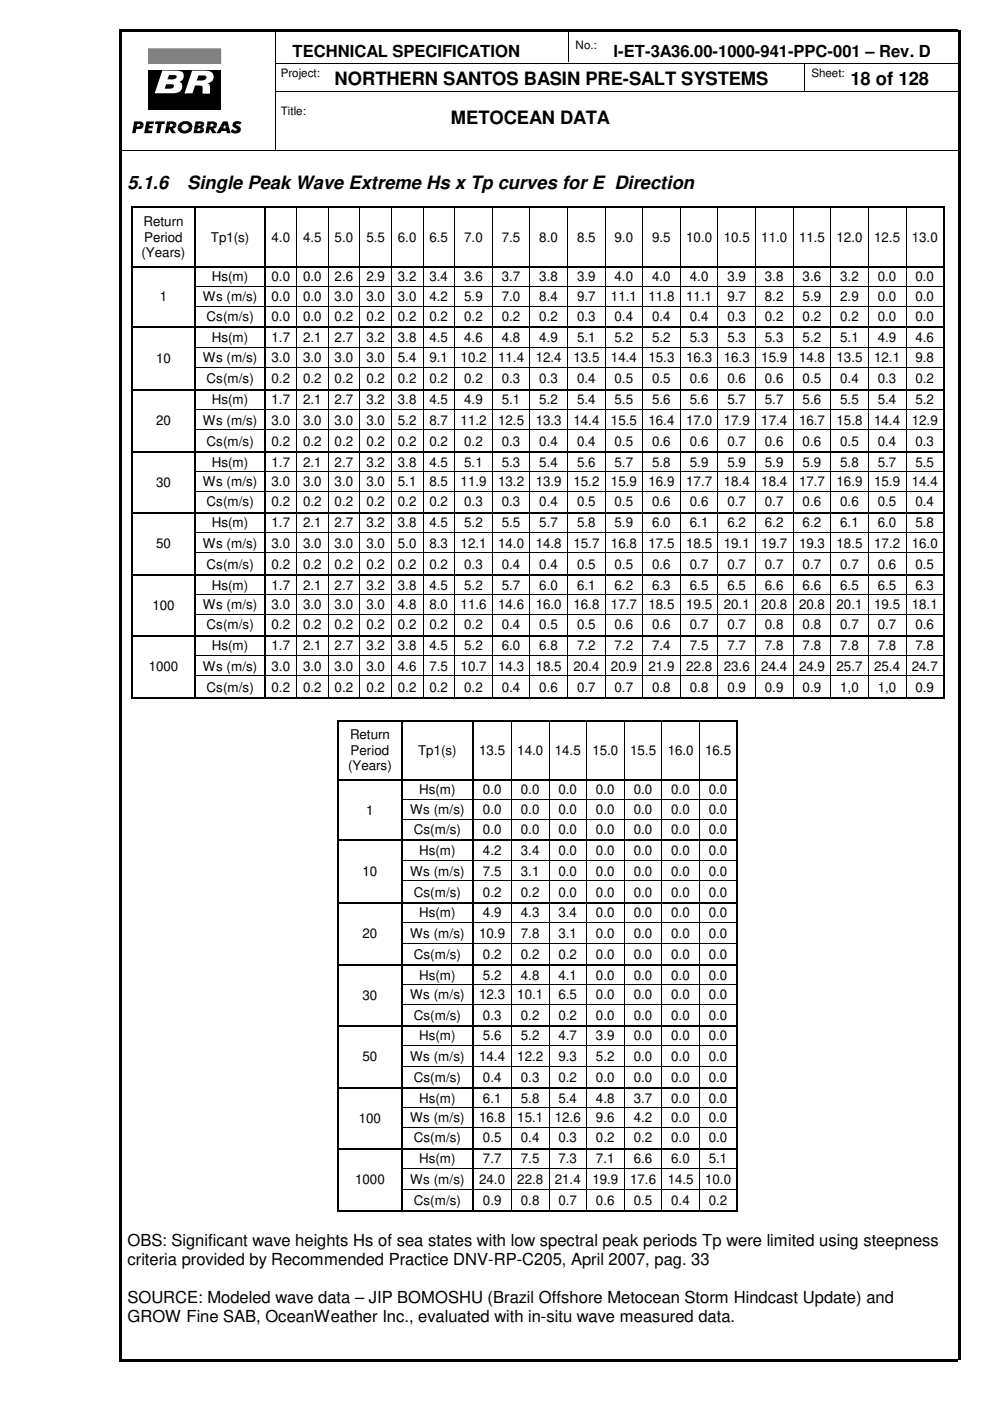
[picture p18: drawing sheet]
<svg xmlns="http://www.w3.org/2000/svg" width="210mm" height="297mm" viewBox="0 0 210 297" stroke-linecap="round" stroke-linejoin="round" font-family="sans-serif">
<defs><g id="words">
<g font-size="3.9">
<text x="71" y="18.1">NORTHERN SANTOS BASIN PRE-SALT SYSTEMS</text>
<text x="180.3" y="18.1">18 of 128</text>
<text x="95.6" y="26.2">METOCEAN DATA</text>
<text x="27" y="40.1">5.1.6</text>
<text x="39.7" y="40.1">Single Peak Wave Extreme Hs x Tp curves for E Direction</text>
</g>
<g font-size="3.5">
<text x="62" y="12.1">TECHNICAL SPECIFICATION</text>
<text x="130.1" y="12.1">I-ET-3A36.00-1000-941-PPC-001 – Rev. D</text>
<text x="27" y="264.2">OBS: Significant wave heights Hs of sea states with low spectral peak periods Tp were limited using steepness</text>
<text x="27" y="268.2">criteria provided by Recommended Practice DNV-RP-C205, April 2007, pag. 33</text>
<text x="27" y="276.3">SOURCE: Modeled wave data – JIP BOMOSHU (Brazil Offshore Metocean Storm Hindcast Update) and</text>
<text x="27" y="280.3">GROW Fine SAB, OceanWeather Inc., evaluated with in-situ wave measured data.</text>
</g>
<g font-size="2.8">
<text x="30.4" y="48">Return</text>
<text x="30.6" y="51.2">Period</text>
<text x="44.7" y="51.2">Tp1(s)</text>
<text x="57.6" y="51.2">4.0</text>
<text x="64.3" y="51.2">4.5</text>
<text x="71" y="51.2">5.0</text>
<text x="77.7" y="51.2">5.5</text>
<text x="84.4" y="51.2">6.0</text>
<text x="91.1" y="51.2">6.5</text>
<text x="98.4" y="51.2">7.0</text>
<text x="106.4" y="51.2">7.5</text>
<text x="114.3" y="51.2">8.0</text>
<text x="122.3" y="51.2">8.5</text>
<text x="130.3" y="51.2">9.0</text>
<text x="138.3" y="51.2">9.5</text>
<text x="145.5" y="51.2">10.0</text>
<text x="153.5" y="51.2">10.5</text>
<text x="161.4" y="51.2">11.0</text>
<text x="169.4" y="51.2">11.5</text>
<text x="177.4" y="51.2">12.0</text>
<text x="185.3" y="51.2">12.5</text>
<text x="193.3" y="51.2">13.0</text>
<text x="30" y="54.5">(Years)</text>
<text x="44.9" y="59.6">Hs(m)</text>
<text x="57.6" y="59.6">0.0</text>
<text x="64.3" y="59.6">0.0</text>
<text x="71" y="59.6">2.6</text>
<text x="77.7" y="59.6">2.9</text>
<text x="84.4" y="59.6">3.2</text>
<text x="91.1" y="59.6">3.4</text>
<text x="98.4" y="59.6">3.6</text>
<text x="106.4" y="59.6">3.7</text>
<text x="114.3" y="59.6">3.8</text>
<text x="122.3" y="59.6">3.9</text>
<text x="130.3" y="59.6">4.0</text>
<text x="138.3" y="59.6">4.0</text>
<text x="146.3" y="59.6">4.0</text>
<text x="154.2" y="59.6">3.9</text>
<text x="162.2" y="59.6">3.8</text>
<text x="170.2" y="59.6">3.6</text>
<text x="178.1" y="59.6">3.2</text>
<text x="186.1" y="59.6">0.0</text>
<text x="194.1" y="59.6">0.0</text>
<text x="33.9" y="63.9">1</text>
<text x="43" y="63.8">Ws (m/s)</text>
<text x="57.6" y="63.8">0.0</text>
<text x="64.3" y="63.8">0.0</text>
<text x="71" y="63.8">3.0</text>
<text x="77.7" y="63.8">3.0</text>
<text x="84.4" y="63.8">3.0</text>
<text x="91.1" y="63.8">4.2</text>
<text x="98.4" y="63.8">5.9</text>
<text x="106.4" y="63.8">7.0</text>
<text x="114.3" y="63.8">8.4</text>
<text x="122.3" y="63.8">9.7</text>
<text x="129.5" y="63.8">11.1</text>
<text x="137.5" y="63.8">11.8</text>
<text x="145.5" y="63.8">11.1</text>
<text x="154.2" y="63.8">9.7</text>
<text x="162.2" y="63.8">8.2</text>
<text x="170.2" y="63.8">5.9</text>
<text x="178.1" y="63.8">2.9</text>
<text x="186.1" y="63.8">0.0</text>
<text x="194.1" y="63.8">0.0</text>
<text x="43.8" y="68.1">Cs(m/s)</text>
<text x="57.6" y="68.1">0.0</text>
<text x="64.3" y="68.1">0.0</text>
<text x="71" y="68.1">0.2</text>
<text x="77.7" y="68.1">0.2</text>
<text x="84.4" y="68.1">0.2</text>
<text x="91.1" y="68.1">0.2</text>
<text x="98.4" y="68.1">0.2</text>
<text x="106.4" y="68.1">0.2</text>
<text x="114.3" y="68.1">0.2</text>
<text x="122.3" y="68.1">0.3</text>
<text x="130.3" y="68.1">0.4</text>
<text x="138.3" y="68.1">0.4</text>
<text x="146.3" y="68.1">0.4</text>
<text x="154.2" y="68.1">0.3</text>
<text x="162.2" y="68.1">0.2</text>
<text x="170.2" y="68.1">0.2</text>
<text x="178.1" y="68.1">0.2</text>
<text x="186.1" y="68.1">0.0</text>
<text x="194.1" y="68.1">0.0</text>
<text x="33.1" y="77">10</text>
<text x="43" y="76.8">Ws (m/s)</text>
<text x="44.9" y="72.5">Hs(m)</text>
<text x="57.6" y="72.5">1.7</text>
<text x="57.6" y="76.8">3.0</text>
<text x="64.3" y="72.5">2.1</text>
<text x="64.3" y="76.8">3.0</text>
<text x="71" y="72.5">2.7</text>
<text x="71" y="76.8">3.0</text>
<text x="77.7" y="72.5">3.2</text>
<text x="77.7" y="76.8">3.0</text>
<text x="84.4" y="72.5">3.8</text>
<text x="84.4" y="76.8">5.4</text>
<text x="91.1" y="72.5">4.5</text>
<text x="91.1" y="76.8">9.1</text>
<text x="97.7" y="76.8">10.2</text>
<text x="98.4" y="72.5">4.6</text>
<text x="105.6" y="76.8">11.4</text>
<text x="106.4" y="72.5">4.8</text>
<text x="113.6" y="76.8">12.4</text>
<text x="114.3" y="72.5">4.9</text>
<text x="121.6" y="76.8">13.5</text>
<text x="122.3" y="72.5">5.1</text>
<text x="129.5" y="76.8">14.4</text>
<text x="130.3" y="72.5">5.2</text>
<text x="137.5" y="76.8">15.3</text>
<text x="138.3" y="72.5">5.2</text>
<text x="145.5" y="76.8">16.3</text>
<text x="146.3" y="72.5">5.3</text>
<text x="153.5" y="76.8">16.3</text>
<text x="154.2" y="72.5">5.3</text>
<text x="161.4" y="76.8">15.9</text>
<text x="162.2" y="72.5">5.3</text>
<text x="169.4" y="76.8">14.8</text>
<text x="170.2" y="72.5">5.2</text>
<text x="177.4" y="76.8">13.5</text>
<text x="178.1" y="72.5">5.1</text>
<text x="185.3" y="76.8">12.1</text>
<text x="186.1" y="72.5">4.9</text>
<text x="194.1" y="76.8">9.8</text>
<text x="194.1" y="72.5">4.6</text>
<text x="43.8" y="81.3">Cs(m/s)</text>
<text x="57.6" y="81.3">0.2</text>
<text x="64.3" y="81.3">0.2</text>
<text x="71" y="81.3">0.2</text>
<text x="77.7" y="81.3">0.2</text>
<text x="84.4" y="81.3">0.2</text>
<text x="91.1" y="81.3">0.2</text>
<text x="98.4" y="81.3">0.2</text>
<text x="106.4" y="81.3">0.3</text>
<text x="114.3" y="81.3">0.3</text>
<text x="122.3" y="81.3">0.4</text>
<text x="130.3" y="81.3">0.5</text>
<text x="138.3" y="81.3">0.5</text>
<text x="146.3" y="81.3">0.6</text>
<text x="154.2" y="81.3">0.6</text>
<text x="162.2" y="81.3">0.6</text>
<text x="170.2" y="81.3">0.5</text>
<text x="178.1" y="81.3">0.4</text>
<text x="186.1" y="81.3">0.3</text>
<text x="194.1" y="81.3">0.2</text>
<text x="44.9" y="85.7">Hs(m)</text>
<text x="57.6" y="85.7">1.7</text>
<text x="64.3" y="85.7">2.1</text>
<text x="71" y="85.7">2.7</text>
<text x="77.7" y="85.7">3.2</text>
<text x="84.4" y="85.7">3.8</text>
<text x="91.1" y="85.7">4.5</text>
<text x="98.4" y="85.7">4.9</text>
<text x="106.4" y="85.7">5.1</text>
<text x="114.3" y="85.7">5.2</text>
<text x="122.3" y="85.7">5.4</text>
<text x="130.3" y="85.7">5.5</text>
<text x="138.3" y="85.7">5.6</text>
<text x="146.3" y="85.7">5.6</text>
<text x="154.2" y="85.7">5.7</text>
<text x="162.2" y="85.7">5.7</text>
<text x="170.2" y="85.7">5.6</text>
<text x="178.1" y="85.7">5.5</text>
<text x="186.1" y="85.7">5.4</text>
<text x="194.1" y="85.7">5.2</text>
<text x="33.1" y="90.2">20</text>
<text x="43" y="90">Ws (m/s)</text>
<text x="43.8" y="94.5">Cs(m/s)</text>
<text x="57.6" y="94.5">0.2</text>
<text x="57.6" y="90">3.0</text>
<text x="64.3" y="90">3.0</text>
<text x="64.3" y="94.5">0.2</text>
<text x="71" y="90">3.0</text>
<text x="71" y="94.5">0.2</text>
<text x="77.7" y="90">3.0</text>
<text x="77.7" y="94.5">0.2</text>
<text x="84.4" y="90">5.2</text>
<text x="84.4" y="94.5">0.2</text>
<text x="91.1" y="90">8.7</text>
<text x="91.1" y="94.5">0.2</text>
<text x="97.7" y="90">11.2</text>
<text x="98.4" y="94.5">0.2</text>
<text x="105.6" y="90">12.5</text>
<text x="106.4" y="94.5">0.3</text>
<text x="113.6" y="90">13.3</text>
<text x="114.3" y="94.5">0.4</text>
<text x="121.6" y="90">14.4</text>
<text x="122.3" y="94.5">0.4</text>
<text x="129.5" y="90">15.5</text>
<text x="130.3" y="94.5">0.5</text>
<text x="137.5" y="90">16.4</text>
<text x="138.3" y="94.5">0.6</text>
<text x="145.5" y="90">17.0</text>
<text x="146.3" y="94.5">0.6</text>
<text x="153.5" y="90">17.9</text>
<text x="154.2" y="94.5">0.7</text>
<text x="161.4" y="90">17.4</text>
<text x="162.2" y="94.5">0.6</text>
<text x="169.4" y="90">16.7</text>
<text x="170.2" y="94.5">0.6</text>
<text x="177.4" y="90">15.8</text>
<text x="178.1" y="94.5">0.5</text>
<text x="185.3" y="90">14.4</text>
<text x="186.1" y="94.5">0.4</text>
<text x="193.3" y="90">12.9</text>
<text x="194.1" y="94.5">0.3</text>
<text x="44.9" y="98.9">Hs(m)</text>
<text x="57.6" y="98.9">1.7</text>
<text x="64.3" y="98.9">2.1</text>
<text x="71" y="98.9">2.7</text>
<text x="77.7" y="98.9">3.2</text>
<text x="84.4" y="98.9">3.8</text>
<text x="91.1" y="98.9">4.5</text>
<text x="98.4" y="98.9">5.1</text>
<text x="106.4" y="98.9">5.3</text>
<text x="114.3" y="98.9">5.4</text>
<text x="122.3" y="98.9">5.6</text>
<text x="130.3" y="98.9">5.7</text>
<text x="138.3" y="98.9">5.8</text>
<text x="146.3" y="98.9">5.9</text>
<text x="154.2" y="98.9">5.9</text>
<text x="162.2" y="98.9">5.9</text>
<text x="170.2" y="98.9">5.9</text>
<text x="178.1" y="98.9">5.8</text>
<text x="186.1" y="98.9">5.7</text>
<text x="194.1" y="98.9">5.5</text>
<text x="33.1" y="103.2">30</text>
<text x="43" y="103.1">Ws (m/s)</text>
<text x="43.8" y="107.4">Cs(m/s)</text>
<text x="57.6" y="107.4">0.2</text>
<text x="57.6" y="103.1">3.0</text>
<text x="64.3" y="103.1">3.0</text>
<text x="64.3" y="107.4">0.2</text>
<text x="71" y="103.1">3.0</text>
<text x="71" y="107.4">0.2</text>
<text x="77.7" y="103.1">3.0</text>
<text x="77.7" y="107.4">0.2</text>
<text x="84.4" y="103.1">5.1</text>
<text x="84.4" y="107.4">0.2</text>
<text x="91.1" y="103.1">8.5</text>
<text x="91.1" y="107.4">0.2</text>
<text x="97.7" y="103.1">11.9</text>
<text x="98.4" y="107.4">0.3</text>
<text x="105.6" y="103.1">13.2</text>
<text x="106.4" y="107.4">0.3</text>
<text x="113.6" y="103.1">13.9</text>
<text x="114.3" y="107.4">0.4</text>
<text x="121.6" y="103.1">15.2</text>
<text x="122.3" y="107.4">0.5</text>
<text x="129.5" y="103.1">15.9</text>
<text x="130.3" y="107.4">0.5</text>
<text x="137.5" y="103.1">16.9</text>
<text x="138.3" y="107.4">0.6</text>
<text x="145.5" y="103.1">17.7</text>
<text x="146.3" y="107.4">0.6</text>
<text x="153.5" y="103.1">18.4</text>
<text x="154.2" y="107.4">0.7</text>
<text x="161.4" y="103.1">18.4</text>
<text x="162.2" y="107.4">0.7</text>
<text x="169.4" y="103.1">17.7</text>
<text x="170.2" y="107.4">0.6</text>
<text x="177.4" y="103.1">16.9</text>
<text x="178.1" y="107.4">0.6</text>
<text x="185.3" y="103.1">15.9</text>
<text x="186.1" y="107.4">0.5</text>
<text x="193.3" y="103.1">14.4</text>
<text x="194.1" y="107.4">0.4</text>
<text x="44.9" y="111.8">Hs(m)</text>
<text x="57.6" y="111.8">1.7</text>
<text x="64.3" y="111.8">2.1</text>
<text x="71" y="111.8">2.7</text>
<text x="77.7" y="111.8">3.2</text>
<text x="84.4" y="111.8">3.8</text>
<text x="91.1" y="111.8">4.5</text>
<text x="98.4" y="111.8">5.2</text>
<text x="106.4" y="111.8">5.5</text>
<text x="114.3" y="111.8">5.7</text>
<text x="122.3" y="111.8">5.8</text>
<text x="130.3" y="111.8">5.9</text>
<text x="138.3" y="111.8">6.0</text>
<text x="146.3" y="111.8">6.1</text>
<text x="154.2" y="111.8">6.2</text>
<text x="162.2" y="111.8">6.2</text>
<text x="170.2" y="111.8">6.2</text>
<text x="178.1" y="111.8">6.1</text>
<text x="186.1" y="111.8">6.0</text>
<text x="194.1" y="111.8">5.8</text>
<text x="33.1" y="116.2">50</text>
<text x="43" y="116.1">Ws (m/s)</text>
<text x="57.6" y="116.1">3.0</text>
<text x="64.3" y="116.1">3.0</text>
<text x="71" y="116.1">3.0</text>
<text x="77.7" y="116.1">3.0</text>
<text x="84.4" y="116.1">5.0</text>
<text x="91.1" y="116.1">8.3</text>
<text x="97.7" y="116.1">12.1</text>
<text x="105.6" y="116.1">14.0</text>
<text x="113.6" y="116.1">14.8</text>
<text x="121.6" y="116.1">15.7</text>
<text x="129.5" y="116.1">16.8</text>
<text x="137.5" y="116.1">17.5</text>
<text x="145.5" y="116.1">18.5</text>
<text x="153.5" y="116.1">19.1</text>
<text x="161.4" y="116.1">19.7</text>
<text x="169.4" y="116.1">19.3</text>
<text x="177.4" y="116.1">18.5</text>
<text x="185.3" y="116.1">17.2</text>
<text x="193.3" y="116.1">16.0</text>
<text x="43.8" y="120.6">Cs(m/s)</text>
<text x="44.9" y="125">Hs(m)</text>
<text x="57.6" y="125">1.7</text>
<text x="57.6" y="120.6">0.2</text>
<text x="64.3" y="120.6">0.2</text>
<text x="64.3" y="125">2.1</text>
<text x="71" y="120.6">0.2</text>
<text x="71" y="125">2.7</text>
<text x="77.7" y="120.6">0.2</text>
<text x="77.7" y="125">3.2</text>
<text x="84.4" y="120.6">0.2</text>
<text x="84.4" y="125">3.8</text>
<text x="91.1" y="120.6">0.2</text>
<text x="91.1" y="125">4.5</text>
<text x="98.4" y="120.6">0.3</text>
<text x="98.4" y="125">5.2</text>
<text x="106.4" y="120.6">0.4</text>
<text x="106.4" y="125">5.7</text>
<text x="114.3" y="120.6">0.4</text>
<text x="114.3" y="125">6.0</text>
<text x="122.3" y="120.6">0.5</text>
<text x="122.3" y="125">6.1</text>
<text x="130.3" y="120.6">0.5</text>
<text x="130.3" y="125">6.2</text>
<text x="138.3" y="120.6">0.6</text>
<text x="138.3" y="125">6.3</text>
<text x="146.3" y="120.6">0.7</text>
<text x="146.3" y="125">6.5</text>
<text x="154.2" y="120.6">0.7</text>
<text x="154.2" y="125">6.5</text>
<text x="162.2" y="120.6">0.7</text>
<text x="162.2" y="125">6.6</text>
<text x="170.2" y="120.6">0.7</text>
<text x="170.2" y="125">6.6</text>
<text x="178.1" y="120.6">0.7</text>
<text x="178.1" y="125">6.5</text>
<text x="186.1" y="120.6">0.6</text>
<text x="186.1" y="125">6.5</text>
<text x="194.1" y="120.6">0.5</text>
<text x="194.1" y="125">6.3</text>
<text x="32.3" y="129.3">100</text>
<text x="43" y="129.2">Ws (m/s)</text>
<text x="57.6" y="129.2">3.0</text>
<text x="64.3" y="129.2">3.0</text>
<text x="71" y="129.2">3.0</text>
<text x="77.7" y="129.2">3.0</text>
<text x="84.4" y="129.2">4.8</text>
<text x="91.1" y="129.2">8.0</text>
<text x="97.7" y="129.2">11.6</text>
<text x="105.6" y="129.2">14.6</text>
<text x="113.6" y="129.2">16.0</text>
<text x="121.6" y="129.2">16.8</text>
<text x="129.5" y="129.2">17.7</text>
<text x="137.5" y="129.2">18.5</text>
<text x="145.5" y="129.2">19.5</text>
<text x="153.5" y="129.2">20.1</text>
<text x="161.4" y="129.2">20.8</text>
<text x="169.4" y="129.2">20.8</text>
<text x="177.4" y="129.2">20.1</text>
<text x="185.3" y="129.2">19.5</text>
<text x="193.3" y="129.2">18.1</text>
<text x="43.8" y="133.4">Cs(m/s)</text>
<text x="44.9" y="137.9">Hs(m)</text>
<text x="57.6" y="133.4">0.2</text>
<text x="57.6" y="137.9">1.7</text>
<text x="64.3" y="133.4">0.2</text>
<text x="64.3" y="137.9">2.1</text>
<text x="71" y="133.4">0.2</text>
<text x="71" y="137.9">2.7</text>
<text x="77.7" y="133.4">0.2</text>
<text x="77.7" y="137.9">3.2</text>
<text x="84.4" y="133.4">0.2</text>
<text x="84.4" y="137.9">3.8</text>
<text x="91.1" y="133.4">0.2</text>
<text x="91.1" y="137.9">4.5</text>
<text x="98.4" y="133.4">0.2</text>
<text x="98.4" y="137.9">5.2</text>
<text x="106.4" y="133.4">0.4</text>
<text x="106.4" y="137.9">6.0</text>
<text x="114.3" y="133.4">0.5</text>
<text x="114.3" y="137.9">6.8</text>
<text x="122.3" y="133.4">0.5</text>
<text x="122.3" y="137.9">7.2</text>
<text x="130.3" y="133.4">0.6</text>
<text x="130.3" y="137.9">7.2</text>
<text x="138.3" y="133.4">0.6</text>
<text x="138.3" y="137.9">7.4</text>
<text x="146.3" y="133.4">0.7</text>
<text x="146.3" y="137.9">7.5</text>
<text x="154.2" y="133.4">0.7</text>
<text x="154.2" y="137.9">7.7</text>
<text x="162.2" y="133.4">0.8</text>
<text x="162.2" y="137.9">7.8</text>
<text x="170.2" y="133.4">0.8</text>
<text x="170.2" y="137.9">7.8</text>
<text x="178.1" y="133.4">0.7</text>
<text x="178.1" y="137.9">7.8</text>
<text x="186.1" y="133.4">0.7</text>
<text x="186.1" y="137.9">7.8</text>
<text x="194.1" y="133.4">0.6</text>
<text x="194.1" y="137.9">7.8</text>
<text x="31.5" y="142.3">1000</text>
<text x="43" y="142.2">Ws (m/s)</text>
<text x="57.6" y="142.2">3.0</text>
<text x="64.3" y="142.2">3.0</text>
<text x="71" y="142.2">3.0</text>
<text x="77.7" y="142.2">3.0</text>
<text x="84.4" y="142.2">4.6</text>
<text x="91.1" y="142.2">7.5</text>
<text x="97.7" y="142.2">10.7</text>
<text x="105.6" y="142.2">14.3</text>
<text x="113.6" y="142.2">18.5</text>
<text x="121.6" y="142.2">20.4</text>
<text x="129.5" y="142.2">20.9</text>
<text x="137.5" y="142.2">21.9</text>
<text x="145.5" y="142.2">22.8</text>
<text x="153.5" y="142.2">23.6</text>
<text x="161.4" y="142.2">24.4</text>
<text x="169.4" y="142.2">24.9</text>
<text x="177.4" y="142.2">25.7</text>
<text x="185.3" y="142.2">25.4</text>
<text x="193.3" y="142.2">24.7</text>
<text x="43.8" y="146.6">Cs(m/s)</text>
<text x="57.6" y="146.6">0.2</text>
<text x="64.3" y="146.6">0.2</text>
<text x="71" y="146.6">0.2</text>
<text x="77.7" y="146.6">0.2</text>
<text x="84.4" y="146.6">0.2</text>
<text x="91.1" y="146.6">0.2</text>
<text x="98.4" y="146.6">0.2</text>
<text x="106.4" y="146.6">0.4</text>
<text x="114.3" y="146.6">0.6</text>
<text x="122.3" y="146.6">0.7</text>
<text x="130.3" y="146.6">0.7</text>
<text x="138.3" y="146.6">0.8</text>
<text x="146.3" y="146.6">0.8</text>
<text x="154.2" y="146.6">0.9</text>
<text x="162.2" y="146.6">0.9</text>
<text x="170.2" y="146.6">0.9</text>
<text x="178.1" y="146.6">1,0</text>
<text x="186.1" y="146.6">1,0</text>
<text x="194.1" y="146.6">0.9</text>
<text x="74.2" y="156.8">Return</text>
<text x="74.3" y="160">Period</text>
<text x="88.6" y="160">Tp1(s)</text>
<text x="101.6" y="160">13.5</text>
<text x="109.7" y="160">14.0</text>
<text x="117.6" y="160">14.5</text>
<text x="125.6" y="160">15.0</text>
<text x="133.6" y="160">15.5</text>
<text x="141.6" y="160">16.0</text>
<text x="149.5" y="160">16.5</text>
<text x="73.8" y="163.3">(Years)</text>
<text x="77.6" y="172.7">1</text>
<text x="87" y="172.6">Ws (m/s)</text>
<text x="88.9" y="168.4">Hs(m)</text>
<text x="102.4" y="172.6">0.0</text>
<text x="102.4" y="168.4">0.0</text>
<text x="110.4" y="172.6">0.0</text>
<text x="110.4" y="168.4">0.0</text>
<text x="118.4" y="172.6">0.0</text>
<text x="118.4" y="168.4">0.0</text>
<text x="126.4" y="172.6">0.0</text>
<text x="126.4" y="168.4">0.0</text>
<text x="134.4" y="172.6">0.0</text>
<text x="134.4" y="168.4">0.0</text>
<text x="142.3" y="172.6">0.0</text>
<text x="142.3" y="168.4">0.0</text>
<text x="150.3" y="172.6">0.0</text>
<text x="150.3" y="168.4">0.0</text>
<text x="87.8" y="176.9">Cs(m/s)</text>
<text x="102.4" y="176.9">0.0</text>
<text x="110.4" y="176.9">0.0</text>
<text x="118.4" y="176.9">0.0</text>
<text x="126.4" y="176.9">0.0</text>
<text x="134.4" y="176.9">0.0</text>
<text x="142.3" y="176.9">0.0</text>
<text x="150.3" y="176.9">0.0</text>
<text x="76.9" y="185.8">10</text>
<text x="87" y="185.6">Ws (m/s)</text>
<text x="88.9" y="181.3">Hs(m)</text>
<text x="102.4" y="185.6">7.5</text>
<text x="102.4" y="181.3">4.2</text>
<text x="110.4" y="185.6">3.1</text>
<text x="110.4" y="181.3">3.4</text>
<text x="118.4" y="185.6">0.0</text>
<text x="118.4" y="181.3">0.0</text>
<text x="126.4" y="185.6">0.0</text>
<text x="126.4" y="181.3">0.0</text>
<text x="134.4" y="185.6">0.0</text>
<text x="134.4" y="181.3">0.0</text>
<text x="142.3" y="185.6">0.0</text>
<text x="142.3" y="181.3">0.0</text>
<text x="150.3" y="185.6">0.0</text>
<text x="150.3" y="181.3">0.0</text>
<text x="87.8" y="190.1">Cs(m/s)</text>
<text x="102.4" y="190.1">0.2</text>
<text x="110.4" y="190.1">0.2</text>
<text x="118.4" y="190.1">0.0</text>
<text x="126.4" y="190.1">0.0</text>
<text x="134.4" y="190.1">0.0</text>
<text x="142.3" y="190.1">0.0</text>
<text x="150.3" y="190.1">0.0</text>
<text x="88.9" y="194.5">Hs(m)</text>
<text x="102.4" y="194.5">4.9</text>
<text x="110.4" y="194.5">4.3</text>
<text x="118.4" y="194.5">3.4</text>
<text x="126.4" y="194.5">0.0</text>
<text x="134.4" y="194.5">0.0</text>
<text x="142.3" y="194.5">0.0</text>
<text x="150.3" y="194.5">0.0</text>
<text x="76.9" y="199">20</text>
<text x="87" y="198.8">Ws (m/s)</text>
<text x="87.8" y="203.3">Cs(m/s)</text>
<text x="101.6" y="198.8">10.9</text>
<text x="102.4" y="203.3">0.2</text>
<text x="110.4" y="203.3">0.2</text>
<text x="110.4" y="198.8">7.8</text>
<text x="118.4" y="203.3">0.2</text>
<text x="118.4" y="198.8">3.1</text>
<text x="126.4" y="203.3">0.0</text>
<text x="126.4" y="198.8">0.0</text>
<text x="134.4" y="203.3">0.0</text>
<text x="134.4" y="198.8">0.0</text>
<text x="142.3" y="203.3">0.0</text>
<text x="142.3" y="198.8">0.0</text>
<text x="150.3" y="198.8">0.0</text>
<text x="150.3" y="203.3">0.0</text>
<text x="88.9" y="207.7">Hs(m)</text>
<text x="102.4" y="207.7">5.2</text>
<text x="110.4" y="207.7">4.8</text>
<text x="118.4" y="207.7">4.1</text>
<text x="126.4" y="207.7">0.0</text>
<text x="134.4" y="207.7">0.0</text>
<text x="142.3" y="207.7">0.0</text>
<text x="150.3" y="207.7">0.0</text>
<text x="76.9" y="212">30</text>
<text x="87" y="211.9">Ws (m/s)</text>
<text x="101.6" y="211.9">12.3</text>
<text x="109.7" y="211.9">10.1</text>
<text x="118.4" y="211.9">6.5</text>
<text x="126.4" y="211.9">0.0</text>
<text x="134.4" y="211.9">0.0</text>
<text x="142.3" y="211.9">0.0</text>
<text x="150.3" y="211.9">0.0</text>
<text x="87.8" y="216.2">Cs(m/s)</text>
<text x="88.9" y="220.6">Hs(m)</text>
<text x="102.4" y="216.2">0.3</text>
<text x="102.4" y="220.6">5.6</text>
<text x="110.4" y="216.2">0.2</text>
<text x="110.4" y="220.6">5.2</text>
<text x="118.4" y="216.2">0.2</text>
<text x="118.4" y="220.6">4.7</text>
<text x="126.4" y="216.2">0.0</text>
<text x="126.4" y="220.6">3.9</text>
<text x="134.4" y="216.2">0.0</text>
<text x="134.4" y="220.6">0.0</text>
<text x="142.3" y="216.2">0.0</text>
<text x="142.3" y="220.6">0.0</text>
<text x="150.3" y="216.2">0.0</text>
<text x="150.3" y="220.6">0.0</text>
<text x="76.9" y="225">50</text>
<text x="87" y="224.9">Ws (m/s)</text>
<text x="101.6" y="224.9">14.4</text>
<text x="109.7" y="224.9">12.2</text>
<text x="118.4" y="224.9">9.3</text>
<text x="126.4" y="224.9">5.2</text>
<text x="134.4" y="224.9">0.0</text>
<text x="142.3" y="224.9">0.0</text>
<text x="150.3" y="224.9">0.0</text>
<text x="87.8" y="229.4">Cs(m/s)</text>
<text x="88.9" y="233.8">Hs(m)</text>
<text x="102.4" y="229.4">0.4</text>
<text x="102.4" y="233.8">6.1</text>
<text x="110.4" y="229.4">0.3</text>
<text x="110.4" y="233.8">5.8</text>
<text x="118.4" y="229.4">0.2</text>
<text x="118.4" y="233.8">5.4</text>
<text x="126.4" y="229.4">0.0</text>
<text x="126.4" y="233.8">4.8</text>
<text x="134.4" y="229.4">0.0</text>
<text x="134.4" y="233.8">3.7</text>
<text x="142.3" y="229.4">0.0</text>
<text x="142.3" y="233.8">0.0</text>
<text x="150.3" y="229.4">0.0</text>
<text x="150.3" y="233.8">0.0</text>
<text x="76.1" y="238.1">100</text>
<text x="87" y="238">Ws (m/s)</text>
<text x="101.6" y="238">16.8</text>
<text x="109.7" y="238">15.1</text>
<text x="117.6" y="238">12.6</text>
<text x="126.4" y="238">9.6</text>
<text x="134.4" y="238">4.2</text>
<text x="142.3" y="238">0.0</text>
<text x="150.3" y="238">0.0</text>
<text x="87.8" y="242.2">Cs(m/s)</text>
<text x="102.4" y="242.2">0.5</text>
<text x="110.4" y="242.2">0.4</text>
<text x="118.4" y="242.2">0.3</text>
<text x="126.4" y="242.2">0.2</text>
<text x="134.4" y="242.2">0.2</text>
<text x="142.3" y="242.2">0.0</text>
<text x="150.3" y="242.2">0.0</text>
<text x="75.3" y="251.1">1000</text>
<text x="87" y="251">Ws (m/s)</text>
<text x="88.9" y="246.7">Hs(m)</text>
<text x="101.6" y="251">24.0</text>
<text x="102.4" y="246.7">7.7</text>
<text x="109.7" y="251">22.8</text>
<text x="110.4" y="246.7">7.5</text>
<text x="117.6" y="251">21.4</text>
<text x="118.4" y="246.7">7.3</text>
<text x="125.6" y="251">19.9</text>
<text x="126.4" y="246.7">7.1</text>
<text x="133.6" y="251">17.6</text>
<text x="134.4" y="246.7">6.6</text>
<text x="141.6" y="251">14.5</text>
<text x="142.3" y="246.7">6.0</text>
<text x="149.5" y="251">10.0</text>
<text x="150.3" y="246.7">5.1</text>
<text x="87.8" y="255.4">Cs(m/s)</text>
<text x="102.4" y="255.4">0.9</text>
<text x="110.4" y="255.4">0.8</text>
<text x="118.4" y="255.4">0.7</text>
<text x="126.4" y="255.4">0.6</text>
<text x="134.4" y="255.4">0.5</text>
<text x="142.3" y="255.4">0.4</text>
<text x="150.3" y="255.4">0.2</text>
</g>
<g font-size="2.5">
<text x="122" y="10.3">No.:</text>
<text x="59.5" y="16.3">Project:</text>
<text x="172" y="16.3">Sheet:</text>
<text x="59.5" y="24.5">Title:</text>
</g>
</g></defs>
<path d="M25.4 6.3h177.8v.5h-177.8zM25.4 288.2h177.8v.6h-177.8zM25.4 6.3h.5v281.9h-.5zM203.1 6.3h.5v281.9h-.5z" fill="#000"/>
<path d="M58.4 13.4h144.8M58.4 19.4h144.8M58.5 6.3v25.4M120.5 6.3v6.9M170.5 13.3v6.1M25.4 31.8h177.8" fill="none" stroke="#000" stroke-width=".21"/>
<path d="M31.5 15h15.3v8.4h-15.3z" fill-rule="evenodd" fill="#000"/>
<path d="M40.7 15h2.9a1.36 1.36 0 0 1 1.7 1.1 1.36 1.36 0 0 1-1.2 1.6h-.1l.4 .2 .1 .3v1.7h-1.6v-1.6l-.7-.2h-.8l-.6 1.7h-1.7z" fill-rule="evenodd" fill="#fff"/>
<path d="M31.5 10.3h15.3v3.2h-15.3z" fill-rule="evenodd" fill="#7f7f7f"/>
<path d="M31.5 10.3h15.3v3.2h-15.3z" fill="none" stroke="#7f7f7f" stroke-width=".21"/>
<path d="M42.1 16h1a.5 .5 0 0 1 .7 .4 .5 .5 0 0 1-.5 .6l-1.6 .1z" fill-rule="evenodd" fill="#000"/>
<path d="M34.4 14.9l3.2 .1a1.23 1.23 0 0 1 1.3 1 1.23 1.23 0 0 1-.8 1.4 1.17 1.17 0 0 1 .6 1.1 1.17 1.17 0 0 1-.8 1l-.9 .3h-4.2z" fill-rule="evenodd" fill="#fff"/>
<g fill="#000">
<path d="M35.2 17.9h.8a.52 .52 0 0 1 .6 0 .52 .52 0 0 1 .1 .6l-.5 .3h-1.3z" fill-rule="evenodd"/>
<path d="M35.9 15.9h1a.45 .45 0 0 1 .6 .4 .45 .45 0 0 1-.6 .5h-1.4z" fill-rule="evenodd"/>
<path d="M28.4 25.7l1.6 .1 .4 .4v.3h-.7l-.2-.2h-.4l-.1 .2h-.7z" fill-rule="evenodd"/>
<path d="M28.3 26.5h.7v.3h.5l.2-.3h.7a.99 .99 0 0 1-1.3 .8h-.2l-.2 .9h-.7z" fill-rule="evenodd"/>
<path d="M31 25.7h1.7l-.1 .6h-.9l-.1 .4h.8l-.1 .5h-.8v.5h.8l-.1 .5h-1.6z" fill-rule="evenodd"/>
<path d="M33 25.7h2l-.1 .6h-.6l-.4 1.9h-.8l.4-1.9h-.6z" fill-rule="evenodd"/>
<path d="M35.4 25.7l1.6 .1 .3 .2 .1 .6h-.7v-.2l-.3-.2h-.3l-.1 .4h-.7z" fill-rule="evenodd"/>
<path d="M35.3 26.6h.7l-.1 .3h.5l.3-.3h.7l-.3 .5-.5 .2 .7 .9h-.9l-.5-.9-.2 .9h-.7z" fill-rule="evenodd"/>
<path d="M38.1 26.2l.2-.2a1.61 1.61 0 0 1 2.5 .8v.2h-.8a.77 .77 0 0 0-.8-.7 .77 .77 0 0 0-.7 .7h-.8z" fill-rule="evenodd"/>
<path d="M37.7 27h.8a.76 .76 0 0 0 .7 .7 .76 .76 0 0 0 .8-.7h.8a1.6 1.6 0 0 1-1.5 1.3 1.6 1.6 0 0 1-1.6-1z" fill-rule="evenodd"/>
<path d="M41.3 26.5h.8l-.1 .2h.4l.2-.2h.7l-.3 .3-.3 .1 .4 .2 .2 .4h-.8l-.1-.3h-.4l-.1 .3h-.8z" fill-rule="evenodd"/>
<path d="M41.1 27.5h.8l-.1 .3 .5-.1 .2-.2h.8v.2l-.4 .4-.3 .1h-1.6z" fill-rule="evenodd"/>
<path d="M41.5 25.7l1.5 .1 .3 .3v.3l-.7 .1-.1-.3h-.4v.3h-.8z" fill-rule="evenodd"/>
<path d="M44 25.7l1.6 .1 .3 .3 .1 .5h-.7l-.3-.4h-.3l-.1 .4h-.7z" fill-rule="evenodd"/>
<path d="M43.9 26.6h.7l-.1 .3a.52 .52 0 0 0 .8-.3h.7l-.4 .5-.4 .2 .7 .9h-.9l-.5-.9-.2 .9h-.7z" fill-rule="evenodd"/>
<path d="M47.3 25.7h1l.2 1.1h-.7l-.1-.5-.2 .5h-.8z" fill-rule="evenodd"/>
<path d="M46.7 26.8h.8l-.2 .4h.6l-.1-.4h.7l.4 1.4h-.8l-.1-.4h-1l-.3 .4h-.8z" fill-rule="evenodd"/>
<path d="M49.6 25.9l.4-.2 .9 .1 .3 .2-.4 .5a.37 .37 0 0 0-.4-.3 .37 .37 0 0 0-.3 .3l.1 .1a.85 .85 0 0 1 .9 .9 .85 .85 0 0 1-1 .8l-.7-.1-.5-.3 .4-.6a.57 .57 0 0 0 .5 .4 .57 .57 0 0 0 .5-.3l-.4-.2a.74 .74 0 0 1-.3-1.3z" fill-rule="evenodd"/>
</g>
<g fill="#fff">
<path d="M26.8 9.6h.3v.3h-.3z"/>
<path d="M27.1 9.6h28.1v.3h-28.1z"/>
<path d="M55.2 9.6h.3v.3h-.3z"/>
<path d="M26.8 28.7h.3v.2h-.3z"/>
<path d="M27.1 28.7h28.1v.2h-28.1z"/>
<path d="M55.2 28.7h.3v.2h-.3z"/>
<path d="M26.8 9.9h.3v18.8h-.3z"/>
<path d="M55.2 9.9h.3v18.8h-.3z"/>
</g>
<g fill="#000">
<path d="M27.8 43.8h.4v.4h-.4zM27.8 56.3h.4v.4h-.4zM41.2 43.8h.4v.4h-.4zM41.2 56.3h.4v.4h-.4zM56 43.8h.4v.4h-.4zM56 56.3h.4v.4h-.4zM62.8 43.8h.4v.4h-.4zM62.8 56.3h.4v.4h-.4zM69.5 43.8h.3v.4h-.3zM69.5 56.3h.3v.4h-.3zM76.2 43.8h.4v.4h-.4zM76.2 56.3h.4v.4h-.4z"/>
<path d="M82.9 43.8h.4v.4h-.4zM82.9 56.3h.4v.4h-.4zM89.6 43.8h.4v.4h-.4zM89.6 56.3h.4v.4h-.4zM96.4 43.8h.3v.4h-.3zM96.4 56.3h.3v.4h-.3zM104.3 43.8h.3v.4h-.3zM104.3 56.3h.3v.4h-.3zM112.3 43.8h.3v.4h-.3zM112.3 56.3h.3v.4h-.3zM120.3 43.8h.3v.4h-.3zM120.3 56.3h.3v.4h-.3z"/>
<path d="M128.2 43.8h.4v.4h-.4zM128.2 56.3h.4v.4h-.4zM136.2 43.8h.3v.4h-.3zM136.2 56.3h.3v.4h-.3zM144.2 43.8h.3v.4h-.3zM144.2 56.3h.3v.4h-.3zM152.1 43.8h.4v.4h-.4zM152.1 56.3h.4v.4h-.4zM160.1 43.8h.3v.4h-.3zM160.1 56.3h.3v.4h-.3zM168.1 43.8h.3v.4h-.3zM168.1 56.3h.3v.4h-.3z"/>
<path d="M176.1 43.8h.3v.4h-.3zM176.1 56.3h.3v.4h-.3zM184 43.8h.4v.4h-.4zM184 56.3h.4v.4h-.4zM192 43.8h.4v.4h-.4zM192 56.3h.4v.4h-.4zM199.9 43.8h.3v.4h-.3zM199.9 56.3h.3v.4h-.3zM27.8 60.7h.4v.1h-.4zM27.8 64.8h.4v.2h-.4zM27.8 69.2h.4v.4h-.4zM27.8 73.5h.4v.4h-.4z"/>
<path d="M27.8 77.9h.4v.3h-.4zM41.2 60.7h.4v.1h-.4zM41.2 64.8h.4v.2h-.4zM41.2 69.2h.4v.4h-.4zM41.2 73.5h.4v.4h-.4zM41.2 77.9h.4v.3h-.4zM56 60.7h.4v.1h-.4zM56 64.8h.4v.2h-.4zM56 69.2h.4v.4h-.4zM56 73.5h.4v.4h-.4zM56 77.9h.4v.3h-.4zM62.8 60.7h.2v.1h-.2z"/>
<path d="M62.8 64.8h.2v.2h-.2zM62.8 69.2h.4v.4h-.4zM62.8 73.5h.2v.4h-.2zM62.8 77.9h.2v.3h-.2zM69.5 60.7h.2v.1h-.2zM69.5 64.8h.2v.2h-.2zM69.5 69.2h.3v.4h-.3zM69.5 73.5h.2v.4h-.2zM69.5 77.9h.2v.3h-.2zM76.2 60.7h.2v.1h-.2zM76.2 64.8h.2v.2h-.2zM76.2 69.2h.4v.4h-.4z"/>
<path d="M76.2 73.5h.2v.4h-.2zM76.2 77.9h.2v.3h-.2zM82.9 60.7h.2v.1h-.2zM82.9 64.8h.2v.2h-.2zM82.9 69.2h.4v.4h-.4zM82.9 73.5h.2v.4h-.2zM82.9 77.9h.2v.3h-.2zM89.6 60.7h.2v.1h-.2zM89.6 64.8h.2v.2h-.2zM89.6 69.2h.4v.4h-.4zM89.6 73.5h.2v.4h-.2zM89.6 77.9h.2v.3h-.2z"/>
<path d="M96.4 60.7h.1v.1h-.1zM96.4 64.8h.1v.2h-.1zM96.4 69.2h.3v.4h-.3zM96.4 73.5h.1v.4h-.1zM96.4 77.9h.1v.3h-.1zM104.3 60.7h.2v.1h-.2zM104.3 64.8h.2v.2h-.2zM104.3 69.2h.3v.4h-.3zM104.3 73.5h.2v.4h-.2zM104.3 77.9h.2v.3h-.2zM112.3 60.7h.1v.1h-.1zM112.3 64.8h.1v.2h-.1z"/>
<path d="M112.3 69.2h.3v.4h-.3zM112.3 73.5h.1v.4h-.1zM112.3 77.9h.1v.3h-.1zM120.3 60.7h.1v.1h-.1zM120.3 64.8h.1v.2h-.1zM120.3 69.2h.3v.4h-.3zM120.3 73.5h.1v.4h-.1zM120.3 77.9h.1v.3h-.1zM128.2 60.7h.2v.1h-.2zM128.2 64.8h.2v.2h-.2zM128.2 69.2h.4v.4h-.4zM128.2 73.5h.2v.4h-.2z"/>
<path d="M128.2 77.9h.2v.3h-.2zM136.2 60.7h.2v.1h-.2zM136.2 64.8h.2v.2h-.2zM136.2 69.2h.3v.4h-.3zM136.2 73.5h.2v.4h-.2zM136.2 77.9h.2v.3h-.2zM144.2 60.7h.2v.1h-.2zM144.2 64.8h.2v.2h-.2zM144.2 69.2h.3v.4h-.3zM144.2 73.5h.2v.4h-.2zM144.2 77.9h.2v.3h-.2zM152.1 60.7h.2v.1h-.2z"/>
<path d="M152.1 64.8h.2v.2h-.2zM152.1 69.2h.4v.4h-.4zM152.1 73.5h.2v.4h-.2zM152.1 77.9h.2v.3h-.2zM160.1 60.7h.2v.1h-.2zM160.1 64.8h.2v.2h-.2zM160.1 69.2h.3v.4h-.3zM160.1 73.5h.2v.4h-.2zM160.1 77.9h.2v.3h-.2zM168.1 60.7h.2v.1h-.2zM168.1 64.8h.2v.2h-.2zM168.1 69.2h.3v.4h-.3z"/>
<path d="M168.1 73.5h.2v.4h-.2zM168.1 77.9h.2v.3h-.2zM176.1 60.7h.1v.1h-.1zM176.1 64.8h.1v.2h-.1zM176.1 69.2h.3v.4h-.3zM176.1 73.5h.1v.4h-.1zM176.1 77.9h.1v.3h-.1zM184 60.7h.2v.1h-.2zM184 64.8h.2v.2h-.2zM184 69.2h.4v.4h-.4zM184 73.5h.2v.4h-.2zM184 77.9h.2v.3h-.2z"/>
<path d="M192 60.7h.2v.1h-.2zM192 64.8h.2v.2h-.2zM192 69.2h.4v.4h-.4zM192 73.5h.2v.4h-.2zM192 77.9h.2v.3h-.2zM199.9 60.7h.3v.1h-.3zM199.9 64.8h.3v.2h-.3zM199.9 69.2h.3v.4h-.3zM199.9 73.5h.3v.4h-.3zM199.9 77.9h.3v.3h-.3zM27.8 82.4h.4v.4h-.4zM27.8 86.7h.4v.4h-.4z"/>
<path d="M27.8 91.1h.4v.3h-.4zM27.8 95.6h.4v.4h-.4zM41.2 82.4h.4v.4h-.4zM41.2 86.7h.4v.4h-.4zM41.2 91.1h.4v.3h-.4zM41.2 95.6h.4v.4h-.4zM56 82.4h.4v.4h-.4zM56 86.7h.4v.4h-.4zM56 91.1h.4v.3h-.4zM56 95.6h.4v.4h-.4zM62.8 82.4h.4v.4h-.4zM62.8 86.7h.2v.4h-.2z"/>
<path d="M62.8 91.1h.2v.3h-.2zM62.8 95.6h.4v.4h-.4zM69.5 82.4h.3v.4h-.3zM69.5 86.7h.2v.4h-.2zM69.5 91.1h.2v.3h-.2zM69.5 95.6h.3v.4h-.3zM76.2 82.4h.4v.4h-.4zM76.2 86.7h.2v.4h-.2zM76.2 91.1h.2v.3h-.2zM76.2 95.6h.4v.4h-.4zM82.9 82.4h.4v.4h-.4zM82.9 86.7h.2v.4h-.2z"/>
<path d="M82.9 91.1h.2v.3h-.2zM82.9 95.6h.4v.4h-.4zM89.6 82.4h.4v.4h-.4zM89.6 86.7h.2v.4h-.2zM89.6 91.1h.2v.3h-.2zM89.6 95.6h.4v.4h-.4zM96.4 82.4h.3v.4h-.3zM96.4 86.7h.1v.4h-.1zM96.4 91.1h.1v.3h-.1zM96.4 95.6h.3v.4h-.3zM104.3 82.4h.3v.4h-.3zM104.3 86.7h.2v.4h-.2z"/>
<path d="M104.3 91.1h.2v.3h-.2zM104.3 95.6h.3v.4h-.3zM112.3 82.4h.3v.4h-.3zM112.3 86.7h.1v.4h-.1zM112.3 91.1h.1v.3h-.1zM112.3 95.6h.3v.4h-.3zM120.3 82.4h.3v.4h-.3zM120.3 86.7h.1v.4h-.1zM120.3 91.1h.1v.3h-.1zM120.3 95.6h.3v.4h-.3zM128.2 82.4h.4v.4h-.4zM128.2 86.7h.2v.4h-.2z"/>
<path d="M128.2 91.1h.2v.3h-.2zM128.2 95.6h.4v.4h-.4zM136.2 82.4h.3v.4h-.3zM136.2 86.7h.2v.4h-.2zM136.2 91.1h.2v.3h-.2zM136.2 95.6h.3v.4h-.3zM144.2 82.4h.3v.4h-.3zM144.2 86.7h.2v.4h-.2zM144.2 91.1h.2v.3h-.2zM144.2 95.6h.3v.4h-.3zM152.1 82.4h.4v.4h-.4zM152.1 86.7h.2v.4h-.2z"/>
<path d="M152.1 91.1h.2v.3h-.2zM152.1 95.6h.4v.4h-.4zM160.1 82.4h.3v.4h-.3zM160.1 86.7h.2v.4h-.2zM160.1 91.1h.2v.3h-.2zM160.1 95.6h.3v.4h-.3zM168.1 82.4h.3v.4h-.3zM168.1 86.7h.2v.4h-.2zM168.1 91.1h.2v.3h-.2zM168.1 95.6h.3v.4h-.3zM176.1 82.4h.3v.4h-.3zM176.1 86.7h.1v.4h-.1z"/>
<path d="M176.1 91.1h.1v.3h-.1zM176.1 95.6h.3v.4h-.3zM184 82.4h.4v.4h-.4zM184 86.7h.2v.4h-.2zM184 91.1h.2v.3h-.2zM184 95.6h.4v.4h-.4zM192 82.4h.4v.4h-.4zM192 86.7h.2v.4h-.2zM192 91.1h.2v.3h-.2zM192 95.6h.4v.4h-.4zM199.9 82.4h.3v.4h-.3zM199.9 86.7h.3v.4h-.3z"/>
<path d="M199.9 91.1h.3v.3h-.3zM199.9 95.6h.3v.4h-.3zM27.8 99.9h.4v.2h-.4zM27.8 104.1h.4v.2h-.4zM27.8 108.5h.4v.3h-.4zM27.8 112.8h.4v.4h-.4zM27.8 117.1h.4v.4h-.4zM41.2 99.9h.4v.2h-.4zM41.2 104.1h.4v.2h-.4zM41.2 108.5h.4v.3h-.4zM41.2 112.8h.4v.4h-.4zM41.2 117.1h.4v.4h-.4z"/>
<path d="M56 99.9h.4v.2h-.4zM56 104.1h.4v.2h-.4zM56 108.5h.4v.3h-.4zM56 112.8h.4v.4h-.4zM56 117.1h.4v.4h-.4zM62.8 99.9h.2v.2h-.2zM62.8 104.1h.2v.2h-.2zM62.8 108.5h.4v.3h-.4zM62.8 112.8h.2v.4h-.2zM62.8 117.1h.2v.4h-.2zM69.5 99.9h.2v.2h-.2zM69.5 104.1h.2v.2h-.2z"/>
<path d="M69.5 108.5h.3v.3h-.3zM69.5 112.8h.2v.4h-.2zM69.5 117.1h.2v.4h-.2zM76.2 99.9h.2v.2h-.2zM76.2 104.1h.2v.2h-.2zM76.2 108.5h.4v.3h-.4zM76.2 112.8h.2v.4h-.2zM76.2 117.1h.2v.4h-.2zM82.9 99.9h.2v.2h-.2zM82.9 104.1h.2v.2h-.2zM82.9 108.5h.4v.3h-.4zM82.9 112.8h.2v.4h-.2z"/>
<path d="M82.9 117.1h.2v.4h-.2zM89.6 99.9h.2v.2h-.2zM89.6 104.1h.2v.2h-.2zM89.6 108.5h.4v.3h-.4zM89.6 112.8h.2v.4h-.2zM89.6 117.1h.2v.4h-.2zM96.4 99.9h.1v.2h-.1zM96.4 104.1h.1v.2h-.1zM96.4 108.5h.3v.3h-.3zM96.4 112.8h.1v.4h-.1zM96.4 117.1h.1v.4h-.1zM104.3 99.9h.2v.2h-.2z"/>
<path d="M104.3 104.1h.2v.2h-.2zM104.3 108.5h.3v.3h-.3zM104.3 112.8h.2v.4h-.2zM104.3 117.1h.2v.4h-.2zM112.3 99.9h.1v.2h-.1zM112.3 104.1h.1v.2h-.1zM112.3 108.5h.3v.3h-.3zM112.3 112.8h.1v.4h-.1zM112.3 117.1h.1v.4h-.1zM120.3 99.9h.1v.2h-.1zM120.3 104.1h.1v.2h-.1zM120.3 108.5h.3v.3h-.3z"/>
<path d="M120.3 112.8h.1v.4h-.1zM120.3 117.1h.1v.4h-.1zM128.2 99.9h.2v.2h-.2zM128.2 104.1h.2v.2h-.2zM128.2 108.5h.4v.3h-.4zM128.2 112.8h.2v.4h-.2zM128.2 117.1h.2v.4h-.2zM136.2 99.9h.2v.2h-.2zM136.2 104.1h.2v.2h-.2zM136.2 108.5h.3v.3h-.3zM136.2 112.8h.2v.4h-.2zM136.2 117.1h.2v.4h-.2z"/>
<path d="M144.2 99.9h.2v.2h-.2zM144.2 104.1h.2v.2h-.2zM144.2 108.5h.3v.3h-.3zM144.2 112.8h.2v.4h-.2zM144.2 117.1h.2v.4h-.2zM152.1 99.9h.2v.2h-.2zM152.1 104.1h.2v.2h-.2zM152.1 108.5h.4v.3h-.4zM152.1 112.8h.2v.4h-.2zM152.1 117.1h.2v.4h-.2zM160.1 99.9h.2v.2h-.2zM160.1 104.1h.2v.2h-.2z"/>
<path d="M160.1 108.5h.3v.3h-.3zM160.1 112.8h.2v.4h-.2zM160.1 117.1h.2v.4h-.2zM168.1 99.9h.2v.2h-.2zM168.1 104.1h.2v.2h-.2zM168.1 108.5h.3v.3h-.3zM168.1 112.8h.2v.4h-.2zM168.1 117.1h.2v.4h-.2zM176.1 99.9h.1v.2h-.1zM176.1 104.1h.1v.2h-.1zM176.1 108.5h.3v.3h-.3zM176.1 112.8h.1v.4h-.1z"/>
<path d="M176.1 117.1h.1v.4h-.1zM184 99.9h.2v.2h-.2zM184 104.1h.2v.2h-.2zM184 108.5h.4v.3h-.4zM184 112.8h.2v.4h-.2zM184 117.1h.2v.4h-.2zM192 99.9h.2v.2h-.2zM192 104.1h.2v.2h-.2zM192 108.5h.4v.3h-.4zM192 112.8h.2v.4h-.2zM192 117.1h.2v.4h-.2zM199.9 99.9h.3v.2h-.3z"/>
<path d="M199.9 104.1h.3v.2h-.3zM199.9 108.5h.3v.3h-.3zM199.9 112.8h.3v.4h-.3zM199.9 117.1h.3v.4h-.3zM27.8 121.7h.4v.3h-.4zM27.8 126h.4v.2h-.4zM27.8 130.2h.4v.1h-.4zM27.8 134.6h.4v.3h-.4zM27.8 138.9h.4v.3h-.4zM41.2 121.7h.4v.3h-.4zM41.2 126h.4v.2h-.4zM41.2 130.2h.4v.1h-.4z"/>
<path d="M41.2 134.6h.4v.3h-.4zM41.2 138.9h.4v.3h-.4zM56 121.7h.4v.3h-.4zM56 126h.4v.2h-.4zM56 130.2h.4v.1h-.4zM56 134.6h.4v.3h-.4zM56 138.9h.4v.3h-.4zM62.8 121.7h.4v.3h-.4zM62.8 126h.2v.2h-.2zM62.8 130.2h.2v.1h-.2zM62.8 134.6h.4v.3h-.4zM62.8 138.9h.2v.3h-.2z"/>
<path d="M69.5 121.7h.3v.3h-.3zM69.5 126h.2v.2h-.2zM69.5 130.2h.2v.1h-.2zM69.5 134.6h.3v.3h-.3zM69.5 138.9h.2v.3h-.2zM76.2 121.7h.4v.3h-.4zM76.2 126h.2v.2h-.2zM76.2 130.2h.2v.1h-.2zM76.2 134.6h.4v.3h-.4zM76.2 138.9h.2v.3h-.2zM82.9 121.7h.4v.3h-.4zM82.9 126h.2v.2h-.2z"/>
<path d="M82.9 130.2h.2v.1h-.2zM82.9 134.6h.4v.3h-.4zM82.9 138.9h.2v.3h-.2zM89.6 121.7h.4v.3h-.4zM89.6 126h.2v.2h-.2zM89.6 130.2h.2v.1h-.2zM89.6 134.6h.4v.3h-.4zM89.6 138.9h.2v.3h-.2zM96.4 121.7h.3v.3h-.3zM96.4 126h.1v.2h-.1zM96.4 130.2h.1v.1h-.1zM96.4 134.6h.3v.3h-.3z"/>
<path d="M96.4 138.9h.1v.3h-.1zM104.3 121.7h.3v.3h-.3zM104.3 126h.2v.2h-.2zM104.3 130.2h.2v.1h-.2zM104.3 134.6h.3v.3h-.3zM104.3 138.9h.2v.3h-.2zM112.3 121.7h.3v.3h-.3zM112.3 126h.1v.2h-.1zM112.3 130.2h.1v.1h-.1zM112.3 134.6h.3v.3h-.3zM112.3 138.9h.1v.3h-.1zM120.3 121.7h.3v.3h-.3z"/>
<path d="M120.3 126h.1v.2h-.1zM120.3 130.2h.1v.1h-.1zM120.3 134.6h.3v.3h-.3zM120.3 138.9h.1v.3h-.1zM128.2 121.7h.4v.3h-.4zM128.2 126h.2v.2h-.2zM128.2 130.2h.2v.1h-.2zM128.2 134.6h.4v.3h-.4zM128.2 138.9h.2v.3h-.2zM136.2 121.7h.3v.3h-.3zM136.2 126h.2v.2h-.2zM136.2 130.2h.2v.1h-.2z"/>
<path d="M136.2 134.6h.3v.3h-.3zM136.2 138.9h.2v.3h-.2zM144.2 121.7h.3v.3h-.3zM144.2 126h.2v.2h-.2zM144.2 130.2h.2v.1h-.2zM144.2 134.6h.3v.3h-.3zM144.2 138.9h.2v.3h-.2zM152.1 121.7h.4v.3h-.4zM152.1 126h.2v.2h-.2zM152.1 130.2h.2v.1h-.2zM152.1 134.6h.4v.3h-.4zM152.1 138.9h.2v.3h-.2z"/>
<path d="M160.1 121.7h.3v.3h-.3zM160.1 126h.2v.2h-.2zM160.1 130.2h.2v.1h-.2zM160.1 134.6h.3v.3h-.3zM160.1 138.9h.2v.3h-.2zM168.1 121.7h.3v.3h-.3zM168.1 126h.2v.2h-.2zM168.1 130.2h.2v.1h-.2zM168.1 134.6h.3v.3h-.3zM168.1 138.9h.2v.3h-.2zM176.1 121.7h.3v.3h-.3zM176.1 126h.1v.2h-.1z"/>
<path d="M176.1 130.2h.1v.1h-.1zM176.1 134.6h.3v.3h-.3zM176.1 138.9h.1v.3h-.1zM184 121.7h.4v.3h-.4zM184 126h.2v.2h-.2zM184 130.2h.2v.1h-.2zM184 134.6h.4v.3h-.4zM184 138.9h.2v.3h-.2zM192 121.7h.4v.3h-.4zM192 126h.2v.2h-.2zM192 130.2h.2v.1h-.2zM192 134.6h.4v.3h-.4z"/>
<path d="M192 138.9h.2v.3h-.2zM199.9 121.7h.3v.3h-.3zM199.9 126h.3v.2h-.3zM199.9 130.2h.3v.1h-.3zM199.9 134.6h.3v.3h-.3zM199.9 138.9h.3v.3h-.3zM27.8 143.2h.4v.4h-.4zM27.8 147.8h.4v.3h-.4zM41.2 143.2h.4v.4h-.4zM41.2 147.8h.4v.3h-.4zM56 143.2h.4v.4h-.4zM56 147.8h.4v.3h-.4z"/>
<path d="M62.8 143.2h.2v.4h-.2zM62.8 147.8h.4v.3h-.4zM69.5 143.2h.2v.4h-.2zM69.5 147.8h.3v.3h-.3zM71.6 152.6h.3v.4h-.3zM76.2 143.2h.2v.4h-.2zM76.2 147.8h.4v.3h-.4zM82.9 143.2h.2v.4h-.2zM82.9 147.8h.4v.3h-.4zM85 152.6h.3v.4h-.3zM89.6 143.2h.2v.4h-.2zM89.6 147.8h.4v.3h-.4z"/>
<path d="M96.4 143.2h.1v.4h-.1zM96.4 147.8h.3v.3h-.3zM100.2 152.6h.3v.4h-.3zM104.3 143.2h.2v.4h-.2zM104.3 147.8h.3v.3h-.3zM108.4 152.6h.3v.4h-.3zM112.3 143.2h.1v.4h-.1zM112.3 147.8h.3v.3h-.3zM116.3 152.6h.4v.4h-.4zM120.3 143.2h.1v.4h-.1zM120.3 147.8h.3v.3h-.3zM124.3 152.6h.3v.4h-.3z"/>
<path d="M128.2 143.2h.2v.4h-.2zM128.2 147.8h.4v.3h-.4zM132.3 152.6h.3v.4h-.3zM136.2 143.2h.2v.4h-.2zM136.2 147.8h.3v.3h-.3zM140.3 152.6h.3v.4h-.3zM144.2 143.2h.2v.4h-.2zM144.2 147.8h.3v.3h-.3zM148.2 152.6h.3v.4h-.3zM152.1 143.2h.2v.4h-.2zM152.1 147.8h.4v.3h-.4zM156.1 152.6h.4v.4h-.4z"/>
<path d="M160.1 143.2h.2v.4h-.2zM160.1 147.8h.3v.3h-.3zM168.1 143.2h.2v.4h-.2zM168.1 147.8h.3v.3h-.3zM176.1 143.2h.1v.4h-.1zM176.1 147.8h.3v.3h-.3zM184 143.2h.2v.4h-.2zM184 147.8h.4v.3h-.4zM192 143.2h.2v.4h-.2zM192 147.8h.4v.3h-.4zM199.9 143.2h.3v.4h-.3zM199.9 147.8h.3v.3h-.3z"/>
<path d="M71.6 165.1h.3v.4h-.3zM71.6 169.5h.3v.1h-.3zM71.6 173.6h.3v.2h-.3zM71.6 178h.3v.4h-.3zM85 165.1h.3v.4h-.3zM85 169.5h.3v.1h-.3zM85 173.6h.3v.2h-.3zM85 178h.3v.4h-.3zM100.2 165.1h.3v.4h-.3zM100.2 169.5h.3v.1h-.3zM100.2 173.6h.3v.2h-.3zM100.2 178h.3v.4h-.3z"/>
<path d="M108.4 165.1h.3v.4h-.3zM108.4 169.5h.1v.1h-.1zM108.4 173.6h.1v.2h-.1zM108.4 178h.3v.4h-.3zM116.3 165.1h.4v.4h-.4zM116.3 169.5h.2v.1h-.2zM116.3 173.6h.2v.2h-.2zM116.3 178h.4v.4h-.4zM124.3 165.1h.3v.4h-.3zM124.3 169.5h.2v.1h-.2zM124.3 173.6h.2v.2h-.2zM124.3 178h.3v.4h-.3z"/>
<path d="M132.3 165.1h.3v.4h-.3zM132.3 169.5h.2v.1h-.2zM132.3 173.6h.2v.2h-.2zM132.3 178h.3v.4h-.3zM140.3 165.1h.3v.4h-.3zM140.3 169.5h.1v.1h-.1zM140.3 173.6h.1v.2h-.1zM140.3 178h.3v.4h-.3zM148.2 165.1h.3v.4h-.3zM148.2 169.5h.2v.1h-.2zM148.2 173.6h.2v.2h-.2zM148.2 178h.3v.4h-.3z"/>
<path d="M156.1 165.1h.4v.4h-.4zM156.1 169.5h.4v.1h-.4zM156.1 173.6h.4v.2h-.4zM156.1 178h.4v.4h-.4zM71.6 182.3h.3v.4h-.3zM71.6 186.6h.3v.4h-.3zM71.6 191.2h.3v.4h-.3zM71.6 195.5h.3v.4h-.3zM85 182.3h.3v.4h-.3zM85 186.6h.3v.4h-.3zM85 191.2h.3v.4h-.3zM85 195.5h.3v.4h-.3z"/>
<path d="M100.2 182.3h.3v.4h-.3zM100.2 186.6h.3v.4h-.3zM100.2 191.2h.3v.4h-.3zM100.2 195.5h.3v.4h-.3zM108.4 182.3h.1v.4h-.1zM108.4 186.6h.1v.4h-.1zM108.4 191.2h.3v.4h-.3zM108.4 195.5h.1v.4h-.1zM116.3 182.3h.2v.4h-.2zM116.3 186.6h.2v.4h-.2zM116.3 191.2h.4v.4h-.4zM116.3 195.5h.2v.4h-.2z"/>
<path d="M124.3 182.3h.2v.4h-.2zM124.3 186.6h.2v.4h-.2zM124.3 191.2h.3v.4h-.3zM124.3 195.5h.2v.4h-.2zM132.3 182.3h.2v.4h-.2zM132.3 186.6h.2v.4h-.2zM132.3 191.2h.3v.4h-.3zM132.3 195.5h.2v.4h-.2zM140.3 182.3h.1v.4h-.1zM140.3 186.6h.1v.4h-.1zM140.3 191.2h.3v.4h-.3zM140.3 195.5h.1v.4h-.1z"/>
<path d="M148.2 182.3h.2v.4h-.2zM148.2 186.6h.2v.4h-.2zM148.2 191.2h.3v.4h-.3zM148.2 195.5h.2v.4h-.2zM156.1 182.3h.4v.4h-.4zM156.1 186.6h.4v.4h-.4zM156.1 191.2h.4v.4h-.4zM156.1 195.5h.4v.4h-.4zM71.6 199.9h.3v.3h-.3zM71.6 204.4h.3v.4h-.3zM71.6 208.7h.3v.2h-.3zM71.6 212.9h.3v.2h-.3z"/>
<path d="M71.6 217.3h.3v.3h-.3zM85 199.9h.3v.3h-.3zM85 204.4h.3v.4h-.3zM85 208.7h.3v.2h-.3zM85 212.9h.3v.2h-.3zM85 217.3h.3v.3h-.3zM100.2 199.9h.3v.3h-.3zM100.2 204.4h.3v.4h-.3zM100.2 208.7h.3v.2h-.3zM100.2 212.9h.3v.2h-.3zM100.2 217.3h.3v.3h-.3zM108.4 199.9h.1v.3h-.1z"/>
<path d="M108.4 204.4h.3v.4h-.3zM108.4 208.7h.1v.2h-.1zM108.4 212.9h.1v.2h-.1zM108.4 217.3h.3v.3h-.3zM116.3 199.9h.2v.3h-.2zM116.3 204.4h.4v.4h-.4zM116.3 208.7h.2v.2h-.2zM116.3 212.9h.2v.2h-.2zM116.3 217.3h.4v.3h-.4zM124.3 199.9h.2v.3h-.2zM124.3 204.4h.3v.4h-.3zM124.3 208.7h.2v.2h-.2z"/>
<path d="M124.3 212.9h.2v.2h-.2zM124.3 217.3h.3v.3h-.3zM132.3 199.9h.2v.3h-.2zM132.3 204.4h.3v.4h-.3zM132.3 208.7h.2v.2h-.2zM132.3 212.9h.2v.2h-.2zM132.3 217.3h.3v.3h-.3zM140.3 199.9h.1v.3h-.1zM140.3 204.4h.3v.4h-.3zM140.3 208.7h.1v.2h-.1zM140.3 212.9h.1v.2h-.1zM140.3 217.3h.3v.3h-.3z"/>
<path d="M148.2 199.9h.2v.3h-.2zM148.2 204.4h.3v.4h-.3zM148.2 208.7h.2v.2h-.2zM148.2 212.9h.2v.2h-.2zM148.2 217.3h.3v.3h-.3zM156.1 199.9h.4v.3h-.4zM156.1 204.4h.4v.4h-.4zM156.1 208.7h.4v.2h-.4zM156.1 212.9h.4v.2h-.4zM156.1 217.3h.4v.3h-.4zM71.6 221.6h.3v.4h-.3zM71.6 225.9h.3v.4h-.3z"/>
<path d="M71.6 230.5h.3v.3h-.3zM71.6 234.8h.3v.2h-.3zM71.6 239h.3v.1h-.3zM85 221.6h.3v.4h-.3zM85 225.9h.3v.4h-.3zM85 230.5h.3v.3h-.3zM85 234.8h.3v.2h-.3zM85 239h.3v.1h-.3zM100.2 221.6h.3v.4h-.3zM100.2 225.9h.3v.4h-.3zM100.2 230.5h.3v.3h-.3zM100.2 234.8h.3v.2h-.3z"/>
<path d="M100.2 239h.3v.1h-.3zM108.4 221.6h.1v.4h-.1zM108.4 225.9h.1v.4h-.1zM108.4 230.5h.3v.3h-.3zM108.4 234.8h.1v.2h-.1zM108.4 239h.1v.1h-.1zM116.3 221.6h.2v.4h-.2zM116.3 225.9h.2v.4h-.2zM116.3 230.5h.4v.3h-.4zM116.3 234.8h.2v.2h-.2zM116.3 239h.2v.1h-.2zM124.3 221.6h.2v.4h-.2z"/>
<path d="M124.3 225.9h.2v.4h-.2zM124.3 230.5h.3v.3h-.3zM124.3 234.8h.2v.2h-.2zM124.3 239h.2v.1h-.2zM132.3 221.6h.2v.4h-.2zM132.3 225.9h.2v.4h-.2zM132.3 230.5h.3v.3h-.3zM132.3 234.8h.2v.2h-.2zM132.3 239h.2v.1h-.2zM140.3 221.6h.1v.4h-.1zM140.3 225.9h.1v.4h-.1zM140.3 230.5h.3v.3h-.3z"/>
<path d="M140.3 234.8h.1v.2h-.1zM140.3 239h.1v.1h-.1zM148.2 221.6h.2v.4h-.2zM148.2 225.9h.2v.4h-.2zM148.2 230.5h.3v.3h-.3zM148.2 234.8h.2v.2h-.2zM148.2 239h.2v.1h-.2zM156.1 221.6h.4v.4h-.4zM156.1 225.9h.4v.4h-.4zM156.1 230.5h.4v.3h-.4zM156.1 234.8h.4v.2h-.4zM156.1 239h.4v.1h-.4z"/>
<path d="M71.6 243.4h.3v.3h-.3zM71.6 247.7h.3v.3h-.3zM71.6 252h.3v.3h-.3zM71.6 256.6h.3v.3h-.3zM85 243.4h.3v.3h-.3zM85 247.7h.3v.3h-.3zM85 252h.3v.3h-.3zM85 256.6h.3v.3h-.3zM100.2 243.4h.3v.3h-.3zM100.2 247.7h.3v.3h-.3zM100.2 252h.3v.3h-.3zM100.2 256.6h.3v.3h-.3z"/>
<path d="M108.4 243.4h.3v.3h-.3zM108.4 247.7h.1v.3h-.1zM108.4 252h.1v.3h-.1zM108.4 256.6h.3v.3h-.3zM116.3 243.4h.4v.3h-.4zM116.3 247.7h.2v.3h-.2zM116.3 252h.2v.3h-.2zM116.3 256.6h.4v.3h-.4zM124.3 243.4h.3v.3h-.3zM124.3 247.7h.2v.3h-.2zM124.3 252h.2v.3h-.2zM124.3 256.6h.3v.3h-.3z"/>
<path d="M132.3 243.4h.3v.3h-.3zM132.3 247.7h.2v.3h-.2zM132.3 252h.2v.3h-.2zM132.3 256.6h.3v.3h-.3zM140.3 243.4h.3v.3h-.3zM140.3 247.7h.1v.3h-.1zM140.3 252h.1v.3h-.1zM140.3 256.6h.3v.3h-.3zM148.2 243.4h.3v.3h-.3zM148.2 247.7h.2v.3h-.2zM148.2 252h.2v.3h-.2zM148.2 256.6h.3v.3h-.3z"/>
<path d="M156.1 243.4h.4v.3h-.4zM156.1 247.7h.4v.3h-.4zM156.1 252h.4v.3h-.4zM156.1 256.6h.4v.3h-.4z"/>
</g>
<g fill="none" stroke="#000" stroke-width=".34">
<path d="M28 44.2v12.1M28 56.7v4M28.2 44h13M28.2 56.5h13M41.4 44.2v12.1M41.4 56.7v4M41.6 44h14.4M41.6 56.5h14.4M56.2 44.2v12.1M56.2 56.7v4M56.4 44h6.4M56.4 56.5h6.4"/>
<path d="M63.2 44h6.3M63.2 56.5h6.3M69.8 44h6.4M69.8 56.5h6.4M76.6 44h6.3M76.6 56.5h6.3M83.3 44h6.3M83.3 56.5h6.3M90 44h6.4M90 56.5h6.4M96.7 44h7.6M96.7 56.5h7.6"/>
<path d="M104.6 44h7.7M104.6 56.5h7.7M112.6 44h7.7M112.6 56.5h7.7M120.6 44h7.6M120.6 56.5h7.6M128.6 44h7.6M128.6 56.5h7.6M136.5 44h7.7M136.5 56.5h7.7M144.5 44h7.6M144.5 56.5h7.6"/>
<path d="M152.5 44h7.6M152.5 56.5h7.6M160.4 44h7.7M160.4 56.5h7.7M168.4 44h7.7M168.4 56.5h7.7M176.4 44h7.6M176.4 56.5h7.6M184.4 44h7.6M184.4 56.5h7.6M192.4 44h7.5M192.4 56.5h7.5"/>
<path d="M200.1 44.2v12.1M200.1 56.7v4M28 60.8v4M28 65v4.2M28 69.6v3.9M28 73.9v4M28 78.2v4.2M28.2 69.4h13M41.4 60.8v4M41.4 65v4.2M41.4 69.6v3.9M41.4 73.9v4"/>
<path d="M41.4 78.2v4.2M41.6 69.4h14.4M56.2 60.8v4M56.2 65v4.2M56.2 69.6v3.9M56.2 73.9v4M56.2 78.2v4.2M56.4 69.4h6.4M63.2 69.4h6.3M69.8 69.4h6.4M76.6 69.4h6.3M83.3 69.4h6.3"/>
<path d="M90 69.4h6.4M96.7 69.4h7.6M104.6 69.4h7.7M112.6 69.4h7.7M120.6 69.4h7.6M128.6 69.4h7.6M136.5 69.4h7.7M144.5 69.4h7.6M152.5 69.4h7.6M160.4 69.4h7.7M168.4 69.4h7.7M176.4 69.4h7.6"/>
<path d="M184.4 69.4h7.6M192.4 69.4h7.5M200.1 60.8v4M200.1 65v4.2M200.1 69.6v3.9M200.1 73.9v4M200.1 78.2v4.2M28 82.8v3.9M28 87.1v4M28 91.4v4.2M28 96v3.9M28.2 82.6h13"/>
<path d="M28.2 95.8h13M41.4 82.8v3.9M41.4 87.1v4M41.4 91.4v4.2M41.4 96v3.9M41.6 82.6h14.4M41.6 95.8h14.4M56.2 82.8v3.9M56.2 87.1v4M56.2 91.4v4.2M56.2 96v3.9M56.4 82.6h6.4"/>
<path d="M56.4 95.8h6.4M63.2 82.6h6.3M63.2 95.8h6.3M69.8 82.6h6.4M69.8 95.8h6.4M76.6 82.6h6.3M76.6 95.8h6.3M83.3 82.6h6.3M83.3 95.8h6.3M90 82.6h6.4M90 95.8h6.4M96.7 82.6h7.6"/>
<path d="M96.7 95.8h7.6M104.6 82.6h7.7M104.6 95.8h7.7M112.6 82.6h7.7M112.6 95.8h7.7M120.6 82.6h7.6M120.6 95.8h7.6M128.6 82.6h7.6M128.6 95.8h7.6M136.5 82.6h7.7M136.5 95.8h7.7M144.5 82.6h7.6"/>
<path d="M144.5 95.8h7.6M152.5 82.6h7.6M152.5 95.8h7.6M160.4 82.6h7.7M160.4 95.8h7.7M168.4 82.6h7.7M168.4 95.8h7.7M176.4 82.6h7.6M176.4 95.8h7.6M184.4 82.6h7.6M184.4 95.8h7.6M192.4 82.6h7.5"/>
<path d="M192.4 95.8h7.5M200.1 82.8v3.9M200.1 87.1v4M200.1 91.4v4.2M200.1 96v3.9M28 100.1v4M28 104.3v4.2M28 108.8v4M28 113.2v3.9M28 117.5v4.2M28.2 108.7h13M41.4 100.1v4"/>
<path d="M41.4 104.3v4.2M41.4 108.8v4M41.4 113.2v3.9M41.4 117.5v4.2M41.6 108.7h14.4M56.2 100.1v4M56.2 104.3v4.2M56.2 108.8v4M56.2 113.2v3.9M56.2 117.5v4.2M56.4 108.7h6.4M63.2 108.7h6.3"/>
<path d="M69.8 108.7h6.4M76.6 108.7h6.3M83.3 108.7h6.3M90 108.7h6.4M96.7 108.7h7.6M104.6 108.7h7.7M112.6 108.7h7.7M120.6 108.7h7.6M128.6 108.7h7.6M136.5 108.7h7.7M144.5 108.7h7.6M152.5 108.7h7.6"/>
<path d="M160.4 108.7h7.7M168.4 108.7h7.7M176.4 108.7h7.6M184.4 108.7h7.6M192.4 108.7h7.5M200.1 100.1v4M200.1 104.3v4.2M200.1 108.8v4M200.1 113.2v3.9M200.1 117.5v4.2M28 122v4M28 126.2v4"/>
<path d="M28 130.3v4.3M28 134.9v4M28 139.2v4M28.2 121.9h13M28.2 134.7h13M41.4 122v4M41.4 126.2v4M41.4 130.3v4.3M41.4 134.9v4M41.4 139.2v4M41.6 121.9h14.4M41.6 134.7h14.4"/>
<path d="M56.2 122v4M56.2 126.2v4M56.2 130.3v4.3M56.2 134.9v4M56.2 139.2v4M56.4 121.9h6.4M56.4 134.7h6.4M63.2 121.9h6.3M63.2 134.7h6.3M69.8 121.9h6.4M69.8 134.7h6.4M76.6 121.9h6.3"/>
<path d="M76.6 134.7h6.3M83.3 121.9h6.3M83.3 134.7h6.3M90 121.9h6.4M90 134.7h6.4M96.7 121.9h7.6M96.7 134.7h7.6M104.6 121.9h7.7M104.6 134.7h7.7M112.6 121.9h7.7M112.6 134.7h7.7M120.6 121.9h7.6"/>
<path d="M120.6 134.7h7.6M128.6 121.9h7.6M128.6 134.7h7.6M136.5 121.9h7.7M136.5 134.7h7.7M144.5 121.9h7.6M144.5 134.7h7.6M152.5 121.9h7.6M152.5 134.7h7.6M160.4 121.9h7.7M160.4 134.7h7.7M168.4 121.9h7.7"/>
<path d="M168.4 134.7h7.7M176.4 121.9h7.6M176.4 134.7h7.6M184.4 121.9h7.6M184.4 134.7h7.6M192.4 121.9h7.5M192.4 134.7h7.5M200.1 122v4M200.1 126.2v4M200.1 130.3v4.3M200.1 134.9v4M200.1 139.2v4"/>
<path d="M28 143.6v4.2M28.2 148h13M41.4 143.6v4.2M41.6 148h14.4M56.2 143.6v4.2M56.4 148h6.4M63.2 148h6.3M69.8 148h6.4M71.8 153v12.1M71.9 152.8h13.1M76.6 148h6.3M83.3 148h6.3"/>
<path d="M85.2 153v12.1M85.3 152.8h14.9M90 148h6.4M96.7 148h7.6M100.3 153v12.1M100.5 152.8h7.9M104.6 148h7.7M108.7 152.8h7.6M112.6 148h7.7M116.7 152.8h7.6M120.6 148h7.6M124.6 152.8h7.7"/>
<path d="M128.6 148h7.6M132.6 152.8h7.7M136.5 148h7.7M140.6 152.8h7.6M144.5 148h7.6M148.5 152.8h7.6M152.5 148h7.6M156.3 153v12.1M160.4 148h7.7M168.4 148h7.7M176.4 148h7.6M184.4 148h7.6"/>
<path d="M192.4 148h7.5M200.1 143.6v4.2M71.8 165.5v4M71.8 169.6v4M71.8 173.8v4.2M71.8 178.4v3.9M71.9 165.3h13.1M71.9 178.2h13.1M85.2 165.5v4M85.2 169.6v4M85.2 173.8v4.2M85.2 178.4v3.9"/>
<path d="M85.3 165.3h14.9M85.3 178.2h14.9M100.3 165.5v4M100.3 169.6v4M100.3 173.8v4.2M100.3 178.4v3.9M100.5 165.3h7.9M100.5 178.2h7.9M108.7 165.3h7.6M108.7 178.2h7.6M116.7 165.3h7.6M116.7 178.2h7.6"/>
<path d="M124.6 165.3h7.7M124.6 178.2h7.7M132.6 165.3h7.7M132.6 178.2h7.7M140.6 165.3h7.6M140.6 178.2h7.6M148.5 165.3h7.6M148.5 178.2h7.6M156.3 165.5v4M156.3 169.6v4M156.3 173.8v4.2M156.3 178.4v3.9"/>
<path d="M71.8 182.7v3.9M71.8 187v4.2M71.8 191.6v3.9M71.8 195.9v4M71.9 191.4h13.1M85.2 182.7v3.9M85.2 187v4.2M85.2 191.6v3.9M85.2 195.9v4M85.3 191.4h14.9M100.3 182.7v3.9M100.3 187v4.2"/>
<path d="M100.3 191.6v3.9M100.3 195.9v4M100.5 191.4h7.9M108.7 191.4h7.6M116.7 191.4h7.6M124.6 191.4h7.7M132.6 191.4h7.7M140.6 191.4h7.6M148.5 191.4h7.6M156.3 182.7v3.9M156.3 187v4.2M156.3 191.6v3.9"/>
<path d="M156.3 195.9v4M71.8 200.2v4.2M71.8 204.8v3.9M71.8 208.9v4M71.8 213.1v4.2M71.8 217.6v4M71.9 204.6h13.1M71.9 217.5h13.1M85.2 200.2v4.2M85.2 204.8v3.9M85.2 208.9v4M85.2 213.1v4.2"/>
<path d="M85.2 217.6v4M85.3 204.6h14.9M85.3 217.5h14.9M100.3 200.2v4.2M100.3 204.8v3.9M100.3 208.9v4M100.3 213.1v4.2M100.3 217.6v4M100.5 204.6h7.9M100.5 217.5h7.9M108.7 204.6h7.6M108.7 217.5h7.6"/>
<path d="M116.7 204.6h7.6M116.7 217.5h7.6M124.6 204.6h7.7M124.6 217.5h7.7M132.6 204.6h7.7M132.6 217.5h7.7M140.6 204.6h7.6M140.6 217.5h7.6M148.5 204.6h7.6M148.5 217.5h7.6M156.3 200.2v4.2M156.3 204.8v3.9"/>
<path d="M156.3 208.9v4M156.3 213.1v4.2M156.3 217.6v4M71.8 222v3.9M71.8 226.3v4.2M71.8 230.8v4M71.8 235v4M71.8 239.1v4.3M71.9 230.7h13.1M85.2 222v3.9M85.2 226.3v4.2M85.2 230.8v4"/>
<path d="M85.2 235v4M85.2 239.1v4.3M85.3 230.7h14.9M100.3 222v3.9M100.3 226.3v4.2M100.3 230.8v4M100.3 235v4M100.3 239.1v4.3M100.5 230.7h7.9M108.7 230.7h7.6M116.7 230.7h7.6M124.6 230.7h7.7"/>
<path d="M132.6 230.7h7.7M140.6 230.7h7.6M148.5 230.7h7.6M156.3 222v3.9M156.3 226.3v4.2M156.3 230.8v4M156.3 235v4M156.3 239.1v4.3M71.8 243.7v4M71.8 248v4M71.8 252.3v4.3M71.9 243.5h13.1"/>
<path d="M71.9 256.8h13.1M85.2 243.7v4M85.2 248v4M85.2 252.3v4.3M85.3 243.5h14.9M85.3 256.8h14.9M100.3 243.7v4M100.3 248v4M100.3 252.3v4.3M100.5 243.5h7.9M100.5 256.8h7.9M108.7 243.5h7.6"/>
<path d="M108.7 256.8h7.6M116.7 243.5h7.6M116.7 256.8h7.6M124.6 243.5h7.7M124.6 256.8h7.7M132.6 243.5h7.7M132.6 256.8h7.7M140.6 243.5h7.6M140.6 256.8h7.6M148.5 243.5h7.6M148.5 256.8h7.6M156.3 243.7v4"/>
<path d="M156.3 248v4M156.3 252.3v4.3"/>
</g>
<g fill="none" stroke="#000" stroke-width=".21">
<path d="M62.9 44.2v12.1M62.9 56.7v4M69.6 44.2v12.1M69.6 56.7v4M76.3 44.2v12.1M76.3 56.7v4M83 44.2v12.1M83 56.7v4M89.7 44.2v12.1M89.7 56.7v4M96.4 44.2v12.1M96.4 56.7v4"/>
<path d="M104.4 44.2v12.1M104.4 56.7v4M112.4 44.2v12.1M112.4 56.7v4M120.4 44.2v12.1M120.4 56.7v4M128.3 44.2v12.1M128.3 56.7v4M136.3 44.2v12.1M136.3 56.7v4M144.3 44.2v12.1M144.3 56.7v4"/>
<path d="M152.2 44.2v12.1M152.2 56.7v4M160.2 44.2v12.1M160.2 56.7v4M168.2 44.2v12.1M168.2 56.7v4M176.1 44.2v12.1M176.1 56.7v4M184.1 44.2v12.1M184.1 56.7v4M192.1 44.2v12.1M192.1 56.7v4"/>
<path d="M41.6 60.7h14.4M41.6 64.9h14.4M41.6 73.6h14.4M41.6 77.9h14.4M56.4 60.7h6.4M56.4 64.9h6.4M56.4 73.6h6.4M56.4 77.9h6.4M62.9 60.8v4M62.9 65v4.2M62.9 69.6v3.9M62.9 73.9v4"/>
<path d="M62.9 78.2v4.2M63 60.7h6.5M63 64.9h6.5M63 73.6h6.5M63 77.9h6.5M69.6 60.8v4M69.6 65v4.2M69.6 69.6v3.9M69.6 73.9v4M69.6 78.2v4.2M69.7 60.7h6.5M69.7 64.9h6.5"/>
<path d="M69.7 73.6h6.5M69.7 77.9h6.5M76.3 60.8v4M76.3 65v4.2M76.3 69.6v3.9M76.3 73.9v4M76.3 78.2v4.2M76.4 60.7h6.5M76.4 64.9h6.5M76.4 73.6h6.5M76.4 77.9h6.5M83 60.8v4"/>
<path d="M83 65v4.2M83 69.6v3.9M83 73.9v4M83 78.2v4.2M83.1 60.7h6.5M83.1 64.9h6.5M83.1 73.6h6.5M83.1 77.9h6.5M89.7 60.8v4M89.7 65v4.2M89.7 69.6v3.9M89.7 73.9v4"/>
<path d="M89.7 78.2v4.2M89.8 60.7h6.6M89.8 64.9h6.6M89.8 73.6h6.6M89.8 77.9h6.6M96.4 60.8v4M96.4 65v4.2M96.4 69.6v3.9M96.4 73.9v4M96.4 78.2v4.2M96.5 60.7h7.8M96.5 64.9h7.8"/>
<path d="M96.5 73.6h7.8M96.5 77.9h7.8M104.4 60.8v4M104.4 65v4.2M104.4 69.6v3.9M104.4 73.9v4M104.4 78.2v4.2M104.5 60.7h7.8M104.5 64.9h7.8M104.5 73.6h7.8M104.5 77.9h7.8M112.4 60.8v4"/>
<path d="M112.4 65v4.2M112.4 69.6v3.9M112.4 73.9v4M112.4 78.2v4.2M112.4 60.7h7.9M112.4 64.9h7.9M112.4 73.6h7.9M112.4 77.9h7.9M120.4 60.8v4M120.4 65v4.2M120.4 69.6v3.9M120.4 73.9v4"/>
<path d="M120.4 78.2v4.2M120.4 60.7h7.8M120.4 64.9h7.8M120.4 73.6h7.8M120.4 77.9h7.8M128.3 60.8v4M128.3 65v4.2M128.3 69.6v3.9M128.3 73.9v4M128.3 78.2v4.2M128.4 60.7h7.8M128.4 64.9h7.8"/>
<path d="M128.4 73.6h7.8M128.4 77.9h7.8M136.3 60.8v4M136.3 65v4.2M136.3 69.6v3.9M136.3 73.9v4M136.3 78.2v4.2M136.4 60.7h7.8M136.4 64.9h7.8M136.4 73.6h7.8M136.4 77.9h7.8M144.3 60.8v4"/>
<path d="M144.3 65v4.2M144.3 69.6v3.9M144.3 73.9v4M144.3 78.2v4.2M144.4 60.7h7.7M144.4 64.9h7.7M144.4 73.6h7.7M144.4 77.9h7.7M152.2 60.8v4M152.2 65v4.2M152.2 69.6v3.9M152.2 73.9v4"/>
<path d="M152.2 78.2v4.2M152.3 60.7h7.8M152.3 64.9h7.8M152.3 73.6h7.8M152.3 77.9h7.8M160.2 60.8v4M160.2 65v4.2M160.2 69.6v3.9M160.2 73.9v4M160.2 78.2v4.2M160.3 60.7h7.8M160.3 64.9h7.8"/>
<path d="M160.3 73.6h7.8M160.3 77.9h7.8M168.2 60.8v4M168.2 65v4.2M168.2 69.6v3.9M168.2 73.9v4M168.2 78.2v4.2M168.3 60.7h7.8M168.3 64.9h7.8M168.3 73.6h7.8M168.3 77.9h7.8M176.1 60.8v4"/>
<path d="M176.1 65v4.2M176.1 69.6v3.9M176.1 73.9v4M176.1 78.2v4.2M176.2 60.7h7.8M176.2 64.9h7.8M176.2 73.6h7.8M176.2 77.9h7.8M184.1 60.8v4M184.1 65v4.2M184.1 69.6v3.9M184.1 73.9v4"/>
<path d="M184.1 78.2v4.2M184.2 60.7h7.8M184.2 64.9h7.8M184.2 73.6h7.8M184.2 77.9h7.8M192.1 60.8v4M192.1 65v4.2M192.1 69.6v3.9M192.1 73.9v4M192.1 78.2v4.2M192.2 60.7h7.7M192.2 64.9h7.7"/>
<path d="M192.2 73.6h7.7M192.2 77.9h7.7M41.6 86.8h14.4M41.6 91.1h14.4M56.4 86.8h6.4M56.4 91.1h6.4M62.9 82.8v3.9M62.9 87.1v4M62.9 91.4v4.2M62.9 96v3.9M63 86.8h6.5M63 91.1h6.5"/>
<path d="M69.6 82.8v3.9M69.6 87.1v4M69.6 91.4v4.2M69.6 96v3.9M69.7 86.8h6.5M69.7 91.1h6.5M76.3 82.8v3.9M76.3 87.1v4M76.3 91.4v4.2M76.3 96v3.9M76.4 86.8h6.5M76.4 91.1h6.5"/>
<path d="M83 82.8v3.9M83 87.1v4M83 91.4v4.2M83 96v3.9M83.1 86.8h6.5M83.1 91.1h6.5M89.7 82.8v3.9M89.7 87.1v4M89.7 91.4v4.2M89.7 96v3.9M89.8 86.8h6.6M89.8 91.1h6.6"/>
<path d="M96.4 82.8v3.9M96.4 87.1v4M96.4 91.4v4.2M96.4 96v3.9M96.5 86.8h7.8M96.5 91.1h7.8M104.4 82.8v3.9M104.4 87.1v4M104.4 91.4v4.2M104.4 96v3.9M104.5 86.8h7.8M104.5 91.1h7.8"/>
<path d="M112.4 82.8v3.9M112.4 87.1v4M112.4 91.4v4.2M112.4 96v3.9M112.4 86.8h7.9M112.4 91.1h7.9M120.4 82.8v3.9M120.4 87.1v4M120.4 91.4v4.2M120.4 96v3.9M120.4 86.8h7.8M120.4 91.1h7.8"/>
<path d="M128.3 82.8v3.9M128.3 87.1v4M128.3 91.4v4.2M128.3 96v3.9M128.4 86.8h7.8M128.4 91.1h7.8M136.3 82.8v3.9M136.3 87.1v4M136.3 91.4v4.2M136.3 96v3.9M136.4 86.8h7.8M136.4 91.1h7.8"/>
<path d="M144.3 82.8v3.9M144.3 87.1v4M144.3 91.4v4.2M144.3 96v3.9M144.4 86.8h7.7M144.4 91.1h7.7M152.2 82.8v3.9M152.2 87.1v4M152.2 91.4v4.2M152.2 96v3.9M152.3 86.8h7.8M152.3 91.1h7.8"/>
<path d="M160.2 82.8v3.9M160.2 87.1v4M160.2 91.4v4.2M160.2 96v3.9M160.3 86.8h7.8M160.3 91.1h7.8M168.2 82.8v3.9M168.2 87.1v4M168.2 91.4v4.2M168.2 96v3.9M168.3 86.8h7.8M168.3 91.1h7.8"/>
<path d="M176.1 82.8v3.9M176.1 87.1v4M176.1 91.4v4.2M176.1 96v3.9M176.2 86.8h7.8M176.2 91.1h7.8M184.1 82.8v3.9M184.1 87.1v4M184.1 91.4v4.2M184.1 96v3.9M184.2 86.8h7.8M184.2 91.1h7.8"/>
<path d="M192.1 82.8v3.9M192.1 87.1v4M192.1 91.4v4.2M192.1 96v3.9M192.2 86.8h7.7M192.2 91.1h7.7M41.6 100h14.4M41.6 104.2h14.4M41.6 112.9h14.4M41.6 117.2h14.4M56.4 100h6.4M56.4 104.2h6.4"/>
<path d="M56.4 112.9h6.4M56.4 117.2h6.4M62.9 100.1v4M62.9 104.3v4.2M62.9 108.8v4M62.9 113.2v3.9M62.9 117.5v4.2M63 100h6.5M63 104.2h6.5M63 112.9h6.5M63 117.2h6.5M69.6 100.1v4"/>
<path d="M69.6 104.3v4.2M69.6 108.8v4M69.6 113.2v3.9M69.6 117.5v4.2M69.7 100h6.5M69.7 104.2h6.5M69.7 112.9h6.5M69.7 117.2h6.5M76.3 100.1v4M76.3 104.3v4.2M76.3 108.8v4M76.3 113.2v3.9"/>
<path d="M76.3 117.5v4.2M76.4 100h6.5M76.4 104.2h6.5M76.4 112.9h6.5M76.4 117.2h6.5M83 100.1v4M83 104.3v4.2M83 108.8v4M83 113.2v3.9M83 117.5v4.2M83.1 100h6.5M83.1 104.2h6.5"/>
<path d="M83.1 112.9h6.5M83.1 117.2h6.5M89.7 100.1v4M89.7 104.3v4.2M89.7 108.8v4M89.7 113.2v3.9M89.7 117.5v4.2M89.8 100h6.6M89.8 104.2h6.6M89.8 112.9h6.6M89.8 117.2h6.6M96.4 100.1v4"/>
<path d="M96.4 104.3v4.2M96.4 108.8v4M96.4 113.2v3.9M96.4 117.5v4.2M96.5 100h7.8M96.5 104.2h7.8M96.5 112.9h7.8M96.5 117.2h7.8M104.4 100.1v4M104.4 104.3v4.2M104.4 108.8v4M104.4 113.2v3.9"/>
<path d="M104.4 117.5v4.2M104.5 100h7.8M104.5 104.2h7.8M104.5 112.9h7.8M104.5 117.2h7.8M112.4 100.1v4M112.4 104.3v4.2M112.4 108.8v4M112.4 113.2v3.9M112.4 117.5v4.2M112.4 100h7.9M112.4 104.2h7.9"/>
<path d="M112.4 112.9h7.9M112.4 117.2h7.9M120.4 100.1v4M120.4 104.3v4.2M120.4 108.8v4M120.4 113.2v3.9M120.4 117.5v4.2M120.4 100h7.8M120.4 104.2h7.8M120.4 112.9h7.8M120.4 117.2h7.8M128.3 100.1v4"/>
<path d="M128.3 104.3v4.2M128.3 108.8v4M128.3 113.2v3.9M128.3 117.5v4.2M128.4 100h7.8M128.4 104.2h7.8M128.4 112.9h7.8M128.4 117.2h7.8M136.3 100.1v4M136.3 104.3v4.2M136.3 108.8v4M136.3 113.2v3.9"/>
<path d="M136.3 117.5v4.2M136.4 100h7.8M136.4 104.2h7.8M136.4 112.9h7.8M136.4 117.2h7.8M144.3 100.1v4M144.3 104.3v4.2M144.3 108.8v4M144.3 113.2v3.9M144.3 117.5v4.2M144.4 100h7.7M144.4 104.2h7.7"/>
<path d="M144.4 112.9h7.7M144.4 117.2h7.7M152.2 100.1v4M152.2 104.3v4.2M152.2 108.8v4M152.2 113.2v3.9M152.2 117.5v4.2M152.3 100h7.8M152.3 104.2h7.8M152.3 112.9h7.8M152.3 117.2h7.8M160.2 100.1v4"/>
<path d="M160.2 104.3v4.2M160.2 108.8v4M160.2 113.2v3.9M160.2 117.5v4.2M160.3 100h7.8M160.3 104.2h7.8M160.3 112.9h7.8M160.3 117.2h7.8M168.2 100.1v4M168.2 104.3v4.2M168.2 108.8v4M168.2 113.2v3.9"/>
<path d="M168.2 117.5v4.2M168.3 100h7.8M168.3 104.2h7.8M168.3 112.9h7.8M168.3 117.2h7.8M176.1 100.1v4M176.1 104.3v4.2M176.1 108.8v4M176.1 113.2v3.9M176.1 117.5v4.2M176.2 100h7.8M176.2 104.2h7.8"/>
<path d="M176.2 112.9h7.8M176.2 117.2h7.8M184.1 100.1v4M184.1 104.3v4.2M184.1 108.8v4M184.1 113.2v3.9M184.1 117.5v4.2M184.2 100h7.8M184.2 104.2h7.8M184.2 112.9h7.8M184.2 117.2h7.8M192.1 100.1v4"/>
<path d="M192.1 104.3v4.2M192.1 108.8v4M192.1 113.2v3.9M192.1 117.5v4.2M192.2 100h7.7M192.2 104.2h7.7M192.2 112.9h7.7M192.2 117.2h7.7M41.6 126.1h14.4M41.6 130.3h14.4M41.6 139h14.4M56.4 126.1h6.4"/>
<path d="M56.4 130.3h6.4M56.4 139h6.4M62.9 122v4M62.9 126.2v4M62.9 130.3v4.3M62.9 134.9v4M62.9 139.2v4M63 126.1h6.5M63 130.3h6.5M63 139h6.5M69.6 122v4M69.6 126.2v4"/>
<path d="M69.6 130.3v4.3M69.6 134.9v4M69.6 139.2v4M69.7 126.1h6.5M69.7 130.3h6.5M69.7 139h6.5M76.3 122v4M76.3 126.2v4M76.3 130.3v4.3M76.3 134.9v4M76.3 139.2v4M76.4 126.1h6.5"/>
<path d="M76.4 130.3h6.5M76.4 139h6.5M83 122v4M83 126.2v4M83 130.3v4.3M83 134.9v4M83 139.2v4M83.1 126.1h6.5M83.1 130.3h6.5M83.1 139h6.5M89.7 122v4M89.7 126.2v4"/>
<path d="M89.7 130.3v4.3M89.7 134.9v4M89.7 139.2v4M89.8 126.1h6.6M89.8 130.3h6.6M89.8 139h6.6M96.4 122v4M96.4 126.2v4M96.4 130.3v4.3M96.4 134.9v4M96.4 139.2v4M96.5 126.1h7.8"/>
<path d="M96.5 130.3h7.8M96.5 139h7.8M104.4 122v4M104.4 126.2v4M104.4 130.3v4.3M104.4 134.9v4M104.4 139.2v4M104.5 126.1h7.8M104.5 130.3h7.8M104.5 139h7.8M112.4 122v4M112.4 126.2v4"/>
<path d="M112.4 130.3v4.3M112.4 134.9v4M112.4 139.2v4M112.4 126.1h7.9M112.4 130.3h7.9M112.4 139h7.9M120.4 122v4M120.4 126.2v4M120.4 130.3v4.3M120.4 134.9v4M120.4 139.2v4M120.4 126.1h7.8"/>
<path d="M120.4 130.3h7.8M120.4 139h7.8M128.3 122v4M128.3 126.2v4M128.3 130.3v4.3M128.3 134.9v4M128.3 139.2v4M128.4 126.1h7.8M128.4 130.3h7.8M128.4 139h7.8M136.3 122v4M136.3 126.2v4"/>
<path d="M136.3 130.3v4.3M136.3 134.9v4M136.3 139.2v4M136.4 126.1h7.8M136.4 130.3h7.8M136.4 139h7.8M144.3 122v4M144.3 126.2v4M144.3 130.3v4.3M144.3 134.9v4M144.3 139.2v4M144.4 126.1h7.7"/>
<path d="M144.4 130.3h7.7M144.4 139h7.7M152.2 122v4M152.2 126.2v4M152.2 130.3v4.3M152.2 134.9v4M152.2 139.2v4M152.3 126.1h7.8M152.3 130.3h7.8M152.3 139h7.8M160.2 122v4M160.2 126.2v4"/>
<path d="M160.2 130.3v4.3M160.2 134.9v4M160.2 139.2v4M160.3 126.1h7.8M160.3 130.3h7.8M160.3 139h7.8M168.2 122v4M168.2 126.2v4M168.2 130.3v4.3M168.2 134.9v4M168.2 139.2v4M168.3 126.1h7.8"/>
<path d="M168.3 130.3h7.8M168.3 139h7.8M176.1 122v4M176.1 126.2v4M176.1 130.3v4.3M176.1 134.9v4M176.1 139.2v4M176.2 126.1h7.8M176.2 130.3h7.8M176.2 139h7.8M184.1 122v4M184.1 126.2v4"/>
<path d="M184.1 130.3v4.3M184.1 134.9v4M184.1 139.2v4M184.2 126.1h7.8M184.2 130.3h7.8M184.2 139h7.8M192.1 122v4M192.1 126.2v4M192.1 130.3v4.3M192.1 134.9v4M192.1 139.2v4M192.2 126.1h7.7"/>
<path d="M192.2 130.3h7.7M192.2 139h7.7M41.6 143.3h14.4M56.4 143.3h6.4M62.9 143.6v4.2M63 143.3h6.5M69.6 143.6v4.2M69.7 143.3h6.5M76.3 143.6v4.2M76.4 143.3h6.5M83 143.6v4.2M83.1 143.3h6.5"/>
<path d="M89.7 143.6v4.2M89.8 143.3h6.6M96.4 143.6v4.2M96.5 143.3h7.8M104.4 143.6v4.2M104.5 143.3h7.8M108.5 153v12.1M112.4 143.6v4.2M112.4 143.3h7.9M116.4 153v12.1M120.4 143.6v4.2M120.4 143.3h7.8"/>
<path d="M124.4 153v12.1M128.3 143.6v4.2M128.4 143.3h7.8M132.4 153v12.1M136.3 143.6v4.2M136.4 143.3h7.8M140.3 153v12.1M144.3 143.6v4.2M144.4 143.3h7.7M148.3 153v12.1M152.2 143.6v4.2M152.3 143.3h7.8"/>
<path d="M160.2 143.6v4.2M160.3 143.3h7.8M168.2 143.6v4.2M168.3 143.3h7.8M176.1 143.6v4.2M176.2 143.3h7.8M184.1 143.6v4.2M184.2 143.3h7.8M192.1 143.6v4.2M192.2 143.3h7.7M85.3 169.5h14.9M85.3 173.7h14.9"/>
<path d="M100.5 169.5h7.9M100.5 173.7h7.9M108.5 165.5v4M108.5 169.6v4M108.5 173.8v4.2M108.5 178.4v3.9M108.5 169.5h7.8M108.5 173.7h7.8M116.4 165.5v4M116.4 169.6v4M116.4 173.8v4.2M116.4 178.4v3.9"/>
<path d="M116.5 169.5h7.8M116.5 173.7h7.8M124.4 165.5v4M124.4 169.6v4M124.4 173.8v4.2M124.4 178.4v3.9M124.5 169.5h7.8M124.5 173.7h7.8M132.4 165.5v4M132.4 169.6v4M132.4 173.8v4.2M132.4 178.4v3.9"/>
<path d="M132.5 169.5h7.8M132.5 173.7h7.8M140.3 165.5v4M140.3 169.6v4M140.3 173.8v4.2M140.3 178.4v3.9M140.4 169.5h7.8M140.4 173.7h7.8M148.3 165.5v4M148.3 169.6v4M148.3 173.8v4.2M148.3 178.4v3.9"/>
<path d="M148.4 169.5h7.7M148.4 173.7h7.7M85.3 182.4h14.9M85.3 186.7h14.9M85.3 195.6h14.9M85.3 199.9h14.9M100.5 182.4h7.9M100.5 186.7h7.9M100.5 195.6h7.9M100.5 199.9h7.9M108.5 182.7v3.9M108.5 187v4.2"/>
<path d="M108.5 191.6v3.9M108.5 195.9v4M108.5 182.4h7.8M108.5 186.7h7.8M108.5 195.6h7.8M108.5 199.9h7.8M116.4 182.7v3.9M116.4 187v4.2M116.4 191.6v3.9M116.4 195.9v4M116.5 182.4h7.8M116.5 186.7h7.8"/>
<path d="M116.5 195.6h7.8M116.5 199.9h7.8M124.4 182.7v3.9M124.4 187v4.2M124.4 191.6v3.9M124.4 195.9v4M124.5 182.4h7.8M124.5 186.7h7.8M124.5 195.6h7.8M124.5 199.9h7.8M132.4 182.7v3.9M132.4 187v4.2"/>
<path d="M132.4 191.6v3.9M132.4 195.9v4M132.5 182.4h7.8M132.5 186.7h7.8M132.5 195.6h7.8M132.5 199.9h7.8M140.3 182.7v3.9M140.3 187v4.2M140.3 191.6v3.9M140.3 195.9v4M140.4 182.4h7.8M140.4 186.7h7.8"/>
<path d="M140.4 195.6h7.8M140.4 199.9h7.8M148.3 182.7v3.9M148.3 187v4.2M148.3 191.6v3.9M148.3 195.9v4M148.4 182.4h7.7M148.4 186.7h7.7M148.4 195.6h7.7M148.4 199.9h7.7M85.3 208.8h14.9M85.3 213h14.9"/>
<path d="M100.5 208.8h7.9M100.5 213h7.9M108.5 200.2v4.2M108.5 204.8v3.9M108.5 208.9v4M108.5 213.1v4.2M108.5 217.6v4M108.5 208.8h7.8M108.5 213h7.8M116.4 200.2v4.2M116.4 204.8v3.9M116.4 208.9v4"/>
<path d="M116.4 213.1v4.2M116.4 217.6v4M116.5 208.8h7.8M116.5 213h7.8M124.4 200.2v4.2M124.4 204.8v3.9M124.4 208.9v4M124.4 213.1v4.2M124.4 217.6v4M124.5 208.8h7.8M124.5 213h7.8M132.4 200.2v4.2"/>
<path d="M132.4 204.8v3.9M132.4 208.9v4M132.4 213.1v4.2M132.4 217.6v4M132.5 208.8h7.8M132.5 213h7.8M140.3 200.2v4.2M140.3 204.8v3.9M140.3 208.9v4M140.3 213.1v4.2M140.3 217.6v4M140.4 208.8h7.8"/>
<path d="M140.4 213h7.8M148.3 200.2v4.2M148.3 204.8v3.9M148.3 208.9v4M148.3 213.1v4.2M148.3 217.6v4M148.4 208.8h7.7M148.4 213h7.7M85.3 221.7h14.9M85.3 226h14.9M85.3 234.9h14.9M85.3 239.1h14.9"/>
<path d="M100.5 221.7h7.9M100.5 226h7.9M100.5 234.9h7.9M100.5 239.1h7.9M108.5 222v3.9M108.5 226.3v4.2M108.5 230.8v4M108.5 235v4M108.5 239.1v4.3M108.5 221.7h7.8M108.5 226h7.8M108.5 234.9h7.8"/>
<path d="M108.5 239.1h7.8M116.4 222v3.9M116.4 226.3v4.2M116.4 230.8v4M116.4 235v4M116.4 239.1v4.3M116.5 221.7h7.8M116.5 226h7.8M116.5 234.9h7.8M116.5 239.1h7.8M124.4 222v3.9M124.4 226.3v4.2"/>
<path d="M124.4 230.8v4M124.4 235v4M124.4 239.1v4.3M124.5 221.7h7.8M124.5 226h7.8M124.5 234.9h7.8M124.5 239.1h7.8M132.4 222v3.9M132.4 226.3v4.2M132.4 230.8v4M132.4 235v4M132.4 239.1v4.3"/>
<path d="M132.5 221.7h7.8M132.5 226h7.8M132.5 234.9h7.8M132.5 239.1h7.8M140.3 222v3.9M140.3 226.3v4.2M140.3 230.8v4M140.3 235v4M140.3 239.1v4.3M140.4 221.7h7.8M140.4 226h7.8M140.4 234.9h7.8"/>
<path d="M140.4 239.1h7.8M148.3 222v3.9M148.3 226.3v4.2M148.3 230.8v4M148.3 235v4M148.3 239.1v4.3M148.4 221.7h7.7M148.4 226h7.7M148.4 234.9h7.7M148.4 239.1h7.7M85.3 247.8h14.9M85.3 252.1h14.9"/>
<path d="M100.5 247.8h7.9M100.5 252.1h7.9M108.5 243.7v4M108.5 248v4M108.5 252.3v4.3M108.5 247.8h7.8M108.5 252.1h7.8M116.4 243.7v4M116.4 248v4M116.4 252.3v4.3M116.5 247.8h7.8M116.5 252.1h7.8"/>
<path d="M124.4 243.7v4M124.4 248v4M124.4 252.3v4.3M124.5 247.8h7.8M124.5 252.1h7.8M132.4 243.7v4M132.4 248v4M132.4 252.3v4.3M132.5 247.8h7.8M132.5 252.1h7.8M140.3 243.7v4M140.3 248v4"/>
<path d="M140.3 252.3v4.3M140.4 247.8h7.8M140.4 252.1h7.8M148.3 243.7v4M148.3 248v4M148.3 252.3v4.3M148.4 247.8h7.7M148.4 252.1h7.7"/>
</g>
<use href="#words"/>
</svg>
